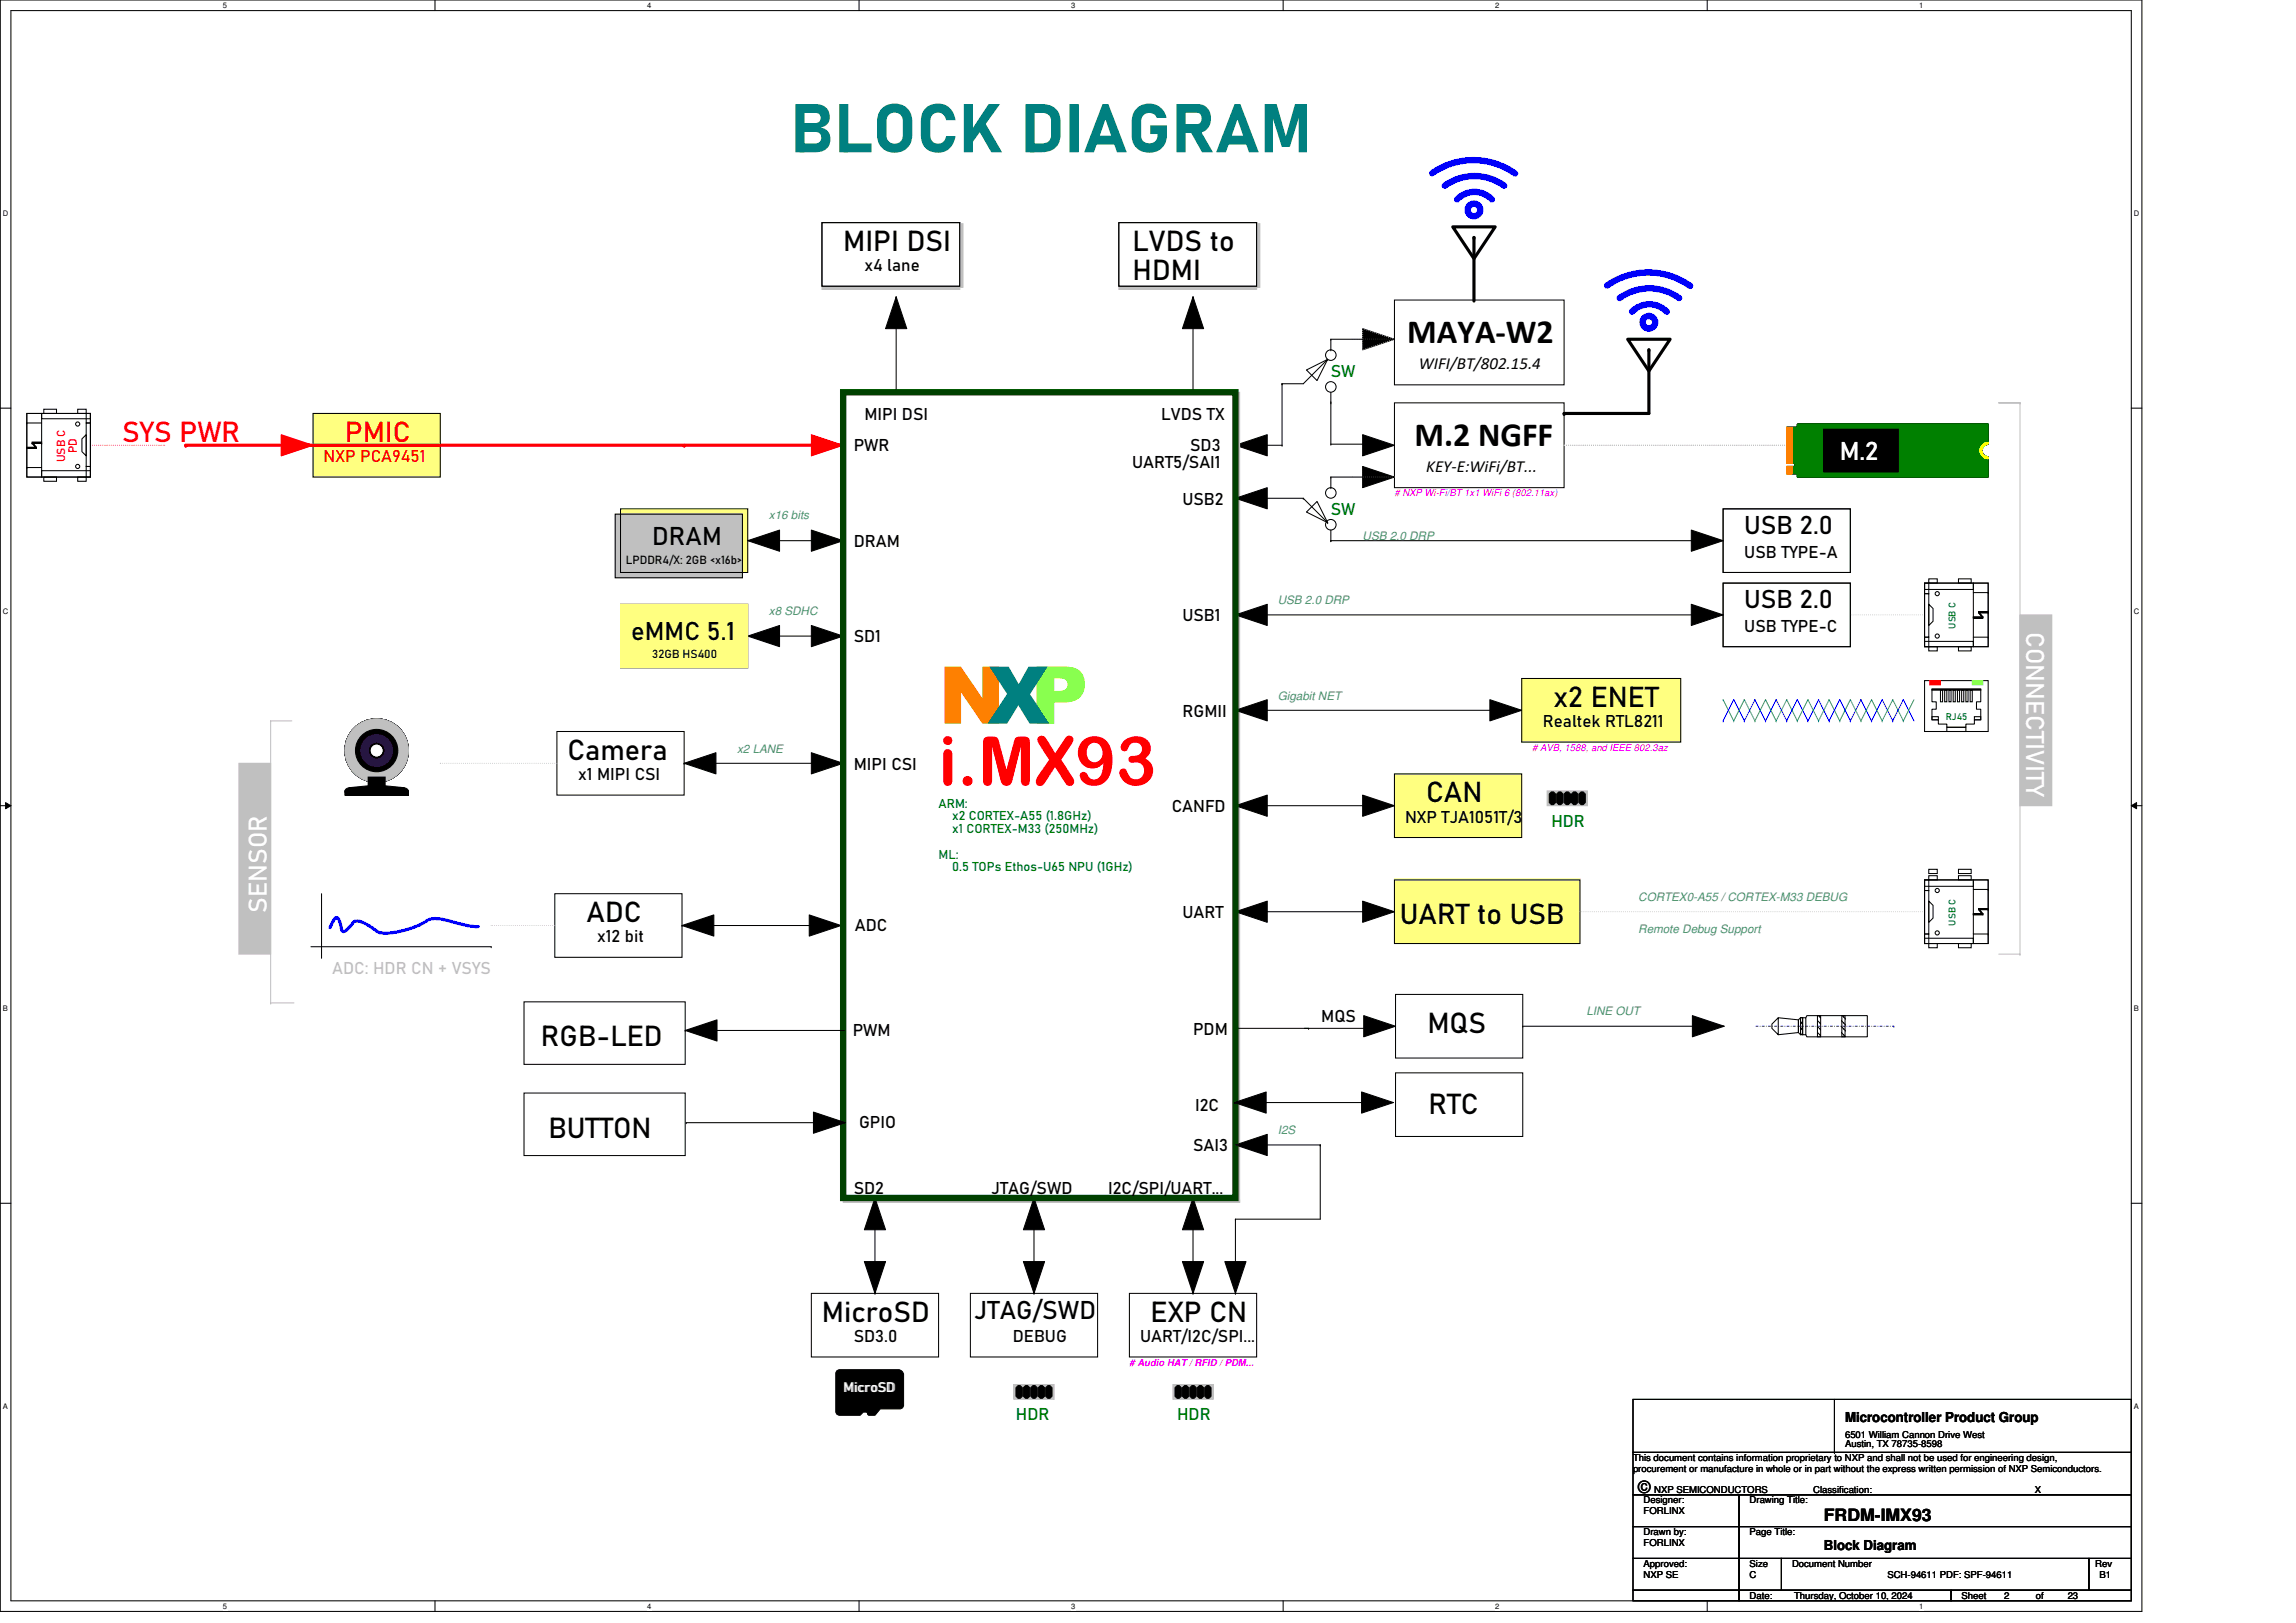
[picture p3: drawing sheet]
<svg xmlns="http://www.w3.org/2000/svg" width="297mm" height="210mm" viewBox="0 0 297 210" stroke-linecap="round" stroke-linejoin="round" font-family="sans-serif">
<defs><g id="words">
<text font-size="10.3" fill="#ff8000" x="121.4" y="93.6">NXP</text>
<text font-size="8.8" fill="#f00" x="121.4" y="101.6">i.MX93</text>
<g font-size="4.4">
<text x="182" y="44.4">MAYA-W2</text>
<text x="183" y="57.7">M.2 NGFF</text>
</g>
<g font-size="3.7">
<text x="109.1" y="32.5">MIPI DSI</text>
<text x="146.5" y="32.5">LVDS to</text>
<text x="146.5" y="36.2">HDMI</text>
<text x="201" y="91.5">x2 ENET</text>
<text x="73.4" y="98.3">Camera</text>
<text x="184.5" y="103.8">CAN</text>
<text x="75.9" y="119.3">ADC</text>
<text x="181.1" y="119.6">UART to USB</text>
<text x="70" y="135.4">RGB-LED</text>
<text x="184.7" y="133.7">MQS</text>
<text x="70.9" y="147.3">BUTTON</text>
<text x="184.8" y="144.1">RTC</text>
<text x="106.3" y="171">MicroSD</text>
<text x="148.9" y="171">EXP CN</text>
</g>
<g font-size="3.7" fill="#f00">
<text x="15.8" y="57.2">SYS PWR</text>
<text x="44.6" y="57.2">PMIC</text>
</g>
<g font-size="3.3" fill="#fff">
<text x="238" y="59.5">M.2</text>
<text x="262.1" y="81.7" transform="rotate(90 262.1 81.7)">CONNECTIVITY</text>
<text x="34.5" y="118.1" transform="rotate(-90 34.5 118.1)">SENSOR</text>
</g>
<g font-size="3.3">
<text x="84.4" y="70.5">DRAM</text>
<text x="225.7" y="69.1">USB 2.0</text>
<text x="81.6" y="82.8">eMMC 5.1</text>
<text x="225.7" y="78.7">USB 2.0</text>
<text x="126.1" y="170.6">JTAG/SWD</text>
</g>
<g font-size="2.2">
<text x="111.8" y="35.1">x4 lane</text>
<text x="183.6" y="47.8">WIFI/BT/802.15.4</text>
<text x="110.5" y="58.4">PWR</text>
<text x="111.8" y="54.3">MIPI DSI</text>
<text x="150.2" y="54.3">LVDS TX</text>
<text x="154" y="58.4">SD3</text>
<text x="146.5" y="60.6">UART5/SAI1</text>
<text x="153" y="65.3">USB2</text>
<text x="184.5" y="61.1">KEY-E:WiFi/BT...</text>
<text x="110.5" y="70.8">DRAM</text>
<text x="225.7" y="72.1">USB TYPE-A</text>
<text x="110.5" y="83.1">SD1</text>
<text x="153" y="80.4">USB1</text>
<text x="225.7" y="81.7">USB TYPE-C</text>
<text x="153" y="92.7">RGMII</text>
<text x="199.6" y="94.1">Realtek RTL8211</text>
<text x="74.8" y="100.9">x1 MIPI CSI</text>
<text x="110.5" y="99.6">MIPI CSI</text>
<text x="151.6" y="105">CANFD</text>
<text x="181.8" y="106.4">NXP TJA1051T/3</text>
<text x="153" y="118.8">UART</text>
<text x="77.3" y="121.9">x12 bit</text>
<text x="110.6" y="120.4">ADC</text>
<text x="110.3" y="134">PWM</text>
<text x="154.3" y="133.9">PDM</text>
<text x="170.9" y="132.2">MQS</text>
<text x="154.6" y="143.7">I2C</text>
<text x="111.1" y="145.9">GPIO</text>
<text x="154.3" y="148.9">SAI3</text>
<text x="110.5" y="154.4">SD2</text>
<text x="128.3" y="154.4">JTAG/SWD</text>
<text x="143.4" y="154.4">I2C/SPI/UART...</text>
<text x="110.5" y="173.6">SD3.0</text>
<text x="131" y="173.6">DEBUG</text>
<text x="147.5" y="173.6">UART/I2C/SPI...</text>
<text x="212" y="193.2">©</text>
<text x="236" y="196.7">FRDM-IMX93</text>
</g>
<g font-size="2.2" fill="#008000">
<text x="172.2" y="48.8">SW</text>
<text x="172.2" y="66.6">SW</text>
<text x="200.7" y="107">HDR</text>
<text x="131.4" y="183.8">HDR</text>
<text x="152.3" y="183.8">HDR</text>
</g>
<text font-size="2.2" fill="#f00" x="41.9" y="59.8">NXP PCA9451</text>
<text font-size="2.2" fill="#c0c0c0" x="43" y="126">ADC: HDR CN + VSYS</text>
<text font-size="1.8" fill="#fff" x="109.1" y="180.1">MicroSD</text>
<g font-size="1.8">
<text x="238.7" y="184">Microcontroller Product Group</text>
<text x="236" y="200.5">Block Diagram</text>
</g>
<g font-size="1.6" fill="#008000">
<text x="121.4" y="104.5">ARM:</text>
<text x="123.2" y="106.1">x2 CORTEX-A55 (1.8GHz)</text>
<text x="123.2" y="107.8">x1 CORTEX-M33 (250MHz)</text>
<text x="121.4" y="111.1">ML:</text>
<text x="123.2" y="112.7">0.5 TOPs Ethos-U65 NPU (1GHz)</text>
</g>
<g font-size="1.5" fill="#f00">
<text x="8.4" y="59.8" transform="rotate(-90 8.4 59.8)">USB C</text>
<text x="9.9" y="58.6" transform="rotate(-90 9.9 58.6)">PD</text>
</g>
<g font-size="1.5" fill="#408080">
<text x="99.5" y="67.2">x16 bits</text>
<text x="176.3" y="69.9">USB 2.0 DRP</text>
<text x="99.5" y="79.5">x8 SDHC</text>
<text x="165.3" y="78.2">USB 2.0 DRP</text>
<text x="165.3" y="90.5">Gigabit NET</text>
<text x="95.4" y="97.4">x2 LANE</text>
<text x="212" y="116.6">CORTEX0-A55 / CORTEX-M33 DEBUG</text>
<text x="212" y="120.7">Remote Debug Support</text>
<text x="205.2" y="131.4">LINE OUT</text>
<text x="165.3" y="146.7">I2S</text>
</g>
<g font-size="1.5">
<text x="81" y="73">LPDDR4/X: 2GB &lt;x16b&gt;</text>
<text x="84.4" y="85.2">32GB HS400</text>
</g>
<g font-size="1.2" fill="#f0f">
<text x="180.4" y="64.2"># NXP Wi-Fi/BT 1x1 WiFi 6 (802.11ax)</text>
<text x="198.2" y="97.1"># AVB, 1588, and IEEE 802.3az</text>
<text x="146.1" y="176.7"># Audio HAT / RFID / PDM...</text>
</g>
<g font-size="1.2" fill="#008000">
<text x="253" y="81.3" transform="rotate(-90 253 81.3)">USB C</text>
<text x="251.7" y="93.1">RJ45</text>
<text x="253" y="119.7" transform="rotate(-90 253 119.7)">USB C</text>
</g>
<g font-size="1.2">
<text x="238.7" y="186">6501 William Cannon Drive West</text>
<text x="211.3" y="189">This document contains information proprietary to NXP and shall not be used for engineering design,</text>
<text x="211.3" y="190.4">procurement or manufacture in whole or in part without the express written permission of NXP Semiconductors.</text>
<text x="238.7" y="187.3">Austin, TX 78735-8598</text>
<text x="212.6" y="194.5">Designer:</text>
<text x="212.6" y="195.9">FORLINX</text>
<text x="214" y="193.1">NXP SEMICONDUCTORS</text>
<text x="226.4" y="194.5">Drawing Title:</text>
<text x="234.6" y="193.1">Classification:</text>
<text x="251.7" y="193.1">___</text>
<text x="262.6" y="193.1">_X_</text>
<text x="270.2" y="193.1">___</text>
<text x="212.6" y="198.6">Drawn by:</text>
<text x="212.6" y="202.7">Approved:</text>
<text x="212.6" y="200">FORLINX</text>
<text x="226.4" y="202.7">Size</text>
<text x="226.4" y="198.6">Page Title:</text>
<text x="231.8" y="202.7">Document Number</text>
<text x="271.1" y="202.7">Rev</text>
<text x="212.6" y="204.1">NXP SE</text>
<text x="226.4" y="206.8">Date:</text>
<text x="226.4" y="204.1">C</text>
<text x="232.1" y="206.8">Thursday, October 10, 2024</text>
<text x="244.2" y="204.1">SCH-94611 PDF: SPF-94611</text>
<text x="253.8" y="206.8">Sheet</text>
<text x="259.3" y="206.8">2</text>
<text x="263.4" y="206.8">of</text>
<text x="267.5" y="206.8">23</text>
<text x="271.6" y="204.1">B1</text>
</g>
<g font-size="1">
<text x="28.8" y="1">5</text>
<text x="83.7" y="1">4</text>
<text x="138.6" y="1">3</text>
<text x="193.4" y="1">2</text>
<text x="248.3" y="1">1</text>
<text x=".4" y="28">D</text>
<text x="276.1" y="28">D</text>
<text x=".4" y="79.4">C</text>
<text x="276.1" y="79.4">C</text>
<text x=".4" y="130.8">B</text>
<text x="276.1" y="130.8">B</text>
<text x=".4" y="182.3">A</text>
<text x="276.1" y="182.3">A</text>
<text x="28.8" y="208.1">5</text>
<text x="83.7" y="208.1">4</text>
<text x="138.6" y="208.1">3</text>
<text x="193.4" y="208.1">2</text>
<text x="248.3" y="208.1">1</text>
</g>
</g></defs>
<path d="M0 0h277.1v208.5h-277.1zM1.4 1.4h274.3v205.7h-274.3z" fill="none" stroke="#000" stroke-width=".13"/>
<g fill="#fff">
<path d="M28.8 .1h.6v1.1h-.6z"/>
<path d="M28.8 207.3h.6v1.1h-.6z"/>
</g>
<path d="M56.3 0v1.4M56.3 207.1v1.4" fill="none" stroke="#000" stroke-width=".13"/>
<g fill="#fff">
<path d="M83.7 .1h.6v1.1h-.6z"/>
<path d="M83.7 207.3h.6v1.1h-.6z"/>
</g>
<path d="M111.1 0v1.4M111.1 207.1v1.4" fill="none" stroke="#000" stroke-width=".13"/>
<g fill="#fff">
<path d="M138.6 .1h.5v1.1h-.5z"/>
<path d="M138.6 207.3h.5v1.1h-.5z"/>
</g>
<path d="M166 0v1.4M166 207.1v1.4" fill="none" stroke="#000" stroke-width=".13"/>
<g fill="#fff">
<path d="M193.4 .1h.6v1.1h-.6z"/>
<path d="M193.4 207.3h.6v1.1h-.6z"/>
</g>
<path d="M220.9 0v1.4M220.9 207.1v1.4" fill="none" stroke="#000" stroke-width=".13"/>
<g fill="#fff">
<path d="M248.3 .1h.5v1.1h-.5z"/>
<path d="M248.3 207.3h.5v1.1h-.5z"/>
<path d="M.4 27.1h.7v1.1h-.7z"/>
<path d="M276.1 27.1h.7v1.1h-.7z"/>
<path d="M.4 78.5h.7v1.1h-.7z"/>
<path d="M276.1 78.5h.7v1.1h-.7z"/>
</g>
<path d="M0 52.8h1.4M275.7 52.8h1.4" fill="none" stroke="#000" stroke-width=".13"/>
<g fill="#fff">
<path d="M.4 130h.6v1.1h-.6z"/>
<path d="M276.1 130h.6v1.1h-.6z"/>
</g>
<path d="M0 104.2h1.4M.7 103.8l.7 .4-.7 .4zM275.7 104.2l.7-.4v.8zM275.7 104.2h1.4" fill="none" stroke="#000" stroke-width=".13"/>
<path d="M.7 103.8l.7 .4-.7 .4zM275.7 104.2l.7-.4v.8z" fill="#000"/>
<g fill="#fff">
<path d="M.4 181.4h.6v1.1h-.6z"/>
<path d="M276.1 181.4h.6v1.1h-.6z"/>
</g>
<path d="M71.8 115.6h16.4v8.3h-16.4zM0 155.7h1.4M275.7 155.7h1.4" fill="none" stroke="#000" stroke-width=".13"/>
<path d="M40.5 53.5h16.5v8.2h-16.5z" fill-rule="evenodd" fill="#ffff80"/>
<path d="M40.5 53.5h16.5v8.2h-16.5z" fill="none" stroke="#ffff80" stroke-width=".13"/>
<path d="M180.4 52.1h21.9v11h-21.9zM72 94.6h16.5v8.3h-16.5z" fill="none" stroke="#000" stroke-width=".13"/>
<path d="M180.4 113.7h24v8.2h-24z" fill-rule="evenodd" fill="#ffff80"/>
<path d="M180.4 113.7h24v8.2h-24z" fill="none" stroke="#ffff80" stroke-width=".13"/>
<path d="M106.3 28.8h17.9v8.2h-17.9zM40.5 53.5h16.5v8.2h-16.5zM146.1 167.3h16.5v8.3h-16.5z" fill="none" stroke="#000" stroke-width=".13"/>
<path d="M196.9 87.8h20.5v8.2h-20.5z" fill-rule="evenodd" fill="#ffff80"/>
<path d="M196.9 87.8h20.5v8.2h-20.5z" fill="none" stroke="#ffff80" stroke-width=".13"/>
<path d="M222.9 75.4h16.5v8.3h-16.5zM196.9 87.8h20.5v8.2h-20.5zM125.5 167.3h16.5v8.3h-16.5z" fill="none" stroke="#000" stroke-width=".13"/>
<path d="M80.3 65.8h16.4v8.3h-16.4z" fill-rule="evenodd" fill="#ffff80"/>
<path d="M80.3 65.8h16.4v8.3h-16.4z" fill="none" stroke="#ffff80" stroke-width=".13"/>
<path d="M180.5 128.7h16.5v8.2h-16.5zM105 167.3h16.4v8.3h-16.4z" fill="none" stroke="#000" stroke-width=".13"/>
<path d="M180.4 100.1h16.5v8.3h-16.5z" fill-rule="evenodd" fill="#ffff80"/>
<path d="M180.4 100.1h16.5v8.3h-16.5z" fill="none" stroke="#ffff80" stroke-width=".13"/>
<path d="M79.6 66.5h16.5v8.3h-16.5z" fill-rule="evenodd" fill="#c0c0c0"/>
<path d="M258.6 52.1h2.7M261.3 52.1h.1M79.6 66.5h16.5v8.3h-16.5z" fill="none" stroke="#c0c0c0" stroke-width=".13"/>
<g fill="none" stroke="#000" stroke-width=".13">
<path d="M115.9 38.4l1.4 4.1h-2.7zM115.9 38.4h.1M115.9 38.4v12.3M144.7 28.8h17.9v8.2h-17.9zM154.3 38.4l1.4 4.1h-2.7zM154.3 38.4h.1M154.3 38.4v12.3M3.5 57.9h.1M4.2 57.3h.1l.4 .6h-.1zM4.2 57.3h.1M4.2 57.3l.5 .6h-1.2M10.6 56.8l.6-.6v2.8l-.6-.6z"/>
<path d="M3.5 60.5h.1M3.5 60.5h1.9M222.9 65.8h16.5v8.3h-16.5zM180.4 100.1h16.5v8.3h-16.5zM180.4 113.8h24v8.3h-24zM232.9 131.7h.3v2.2h-.3zM233.2 131.7h.4v2.2h-.4zM235.1 131.4h.4v2.7h-.4zM238.3 131.4h.4v2.7h-.4z"/>
<circle cx="10" cy="60.3" r=".27"/>
</g>
<g fill="none" stroke="#00f" stroke-width=".82">
<path d="M207.9 36.9a9.2 9.2 0 0 1 10.8 .1M209.5 38.6a6.5 6.5 0 0 1 7.7 0M211.1 40.3a3.1 3.1 0 0 1 4.5 0"/>
<circle cx="213.3" cy="41.7" r=".82"/>
</g>
<path d="M233.1 131.7v2.2" fill="none" stroke="#000" stroke-width=".27"/>
<path d="M210.6 43.9h5.5l-2.8 4.1zM213.3 45.3v8.2h-11M235.3 131.4v2.7M238.5 131.4v2.7" fill="none" stroke="#000" stroke-width=".41"/>
<g fill="#000">
<path d="M115.9 38.4l1.4 4.1h-2.7z" fill-rule="evenodd"/>
<path d="M154.3 38.4l1.4 4.1h-2.7z" fill-rule="evenodd"/>
<path d="M4.2 57.3h.1l.4 .6h-.1z" fill-rule="evenodd"/>
</g>
<g fill="#000">
<circle cx="202.3" cy="53.5" r=".2"/>
<circle cx="213.3" cy="45.3" r=".2"/>
</g>
<path d="M36.4 56.2l4.1 1.4-4.1 1.4z" fill-rule="evenodd" fill="#f00"/>
<path d="M36.4 56.2l4.1 1.4-4.1 1.4z" fill="none" stroke="#f00" stroke-width=".13"/>
<path d="M105 56.2l4.1 1.4-4.1 1.4z" fill-rule="evenodd" fill="#f00"/>
<path d="M105 56.2l4.1 1.4-4.1 1.4z" fill="none" stroke="#f00" stroke-width=".13"/>
<path d="M176.3 56.2l4.1 1.4-4.1 1.4z" fill-rule="evenodd" fill="#000"/>
<path d="M4.2 57.3h1.2M5.4 57.3h.1M176.3 56.2l4.1 1.4-4.1 1.4zM231.2 55.3h1.2l.1-.2v-.2h24.7v2.6a.83 .83 0 0 0-.8 .8 .83 .83 0 0 0 .8 .8v2.6h-24.7v-.3l-.1-.1h-1.2v-.9h.9l.2-.2-.2-.3h-.9z" fill="none" stroke="#000" stroke-width=".13"/>
<path d="M11.7 57.6h9.6M21.3 57.6h.1" fill="none" stroke="#f00" stroke-width=".13" stroke-dasharray="0 .3"/>
<path d="M256.4 57.6l.3-.3 .5-.1v.3a.83 .83 0 0 0-.8 .8 .83 .83 0 0 0 .8 .8v.3a1.1 1.1 0 0 1-1-.6 1.1 1.1 0 0 1 .2-1.2z" fill-rule="evenodd" fill="#ff0"/>
<path d="M256.4 57.6l.3-.3 .5-.1v.3a.83 .83 0 0 0-.8 .8 .83 .83 0 0 0 .8 .8v.3a1.1 1.1 0 0 1-1-.6 1.1 1.1 0 0 1 .2-1.2z" fill="none" stroke="#ff0" stroke-width=".13"/>
<path d="M231.2 55.3h1.2l.1-.2v-.2h24.7v2.6a.83 .83 0 0 0-.8 .8 .83 .83 0 0 0 .8 .8v2.6h-24.7v-.3l-.1-.1h-1.2v-.9h.9l.2-.2-.2-.3h-.9z" fill-rule="evenodd" fill="#008000"/>
<path d="M231.2 55.3h1.2l.1-.2v-.2h24.7v2.6a.83 .83 0 0 0-.8 .8 .83 .83 0 0 0 .8 .8v2.6h-24.7v-.3l-.1-.1h-1.2v-.9h.9l.2-.2-.2-.3h-.9z" fill="none" stroke="#008000" stroke-width=".13"/>
<path d="M231.2 55.3h1.2l.1-.2v-.2h24.7v2.6a.83 .83 0 0 0-.8 .8 .83 .83 0 0 0 .8 .8v2.6h-24.7v-.3l-.1-.1h-1.2v-.9h.9l.2-.2-.2-.3h-.9z" fill="none" stroke="#000" stroke-width=".13"/>
<path d="M231.2 55.3h1.2l.1-.2v-.2h24.7v2.6a.83 .83 0 0 0-.8 .8 .83 .83 0 0 0 .8 .8v2.6h-24.7v-.3l-.1-.1h-1.2v-.9h.9l.2-.2-.2-.3h-.9z" fill-rule="evenodd" fill="#008000"/>
<path d="M231.2 55.3h1.2l.1-.2v-.2h24.7v2.6a.83 .83 0 0 0-.8 .8 .83 .83 0 0 0 .8 .8v2.6h-24.7v-.3l-.1-.1h-1.2v-.9h.9l.2-.2-.2-.3h-.9z" fill="none" stroke="#008000" stroke-width=".13"/>
<path d="M256.4 57.6l.3-.3 .5-.1v.3a.83 .83 0 0 0-.8 .8 .83 .83 0 0 0 .8 .8v.3a1.1 1.1 0 0 1-1-.6 1.1 1.1 0 0 1 .2-1.2z" fill-rule="evenodd" fill="#ff0"/>
<path d="M256.4 57.6l.3-.3 .5-.1v.3a.83 .83 0 0 0-.8 .8 .83 .83 0 0 0 .8 .8v.3a1.1 1.1 0 0 1-1-.6 1.1 1.1 0 0 1 .2-1.2z" fill="none" stroke="#ff0" stroke-width=".13"/>
<g fill="#000">
<path d="M3.5 57.9h1.2v.1h-1.2z" fill-rule="evenodd"/>
<path d="M4.2 57.2h1.2v.1h-1.2z" fill-rule="evenodd"/>
<path d="M255.3 79.8h1.2v.2h-1.2z" fill-rule="evenodd"/>
<path d="M256 79.1h1.2v.2h-1.2z" fill-rule="evenodd"/>
<path d="M255.3 118.2h1.2v.2h-1.2z" fill-rule="evenodd"/>
<path d="M256 117.5h1.2v.2h-1.2z" fill-rule="evenodd"/>
</g>
<g fill="none" stroke="#000" stroke-width=".13">
<path d="M3.5 57.9h1.2v.1h-1.2zM4.2 57.2h1.2v.1h-1.2zM255.3 79.8h1.2v.2h-1.2zM256 79.1h1.2v.2h-1.2zM255.3 118.2h1.2v.2h-1.2zM256 117.5h1.2v.2h-1.2z"/>
<circle cx="10" cy="54.9" r=".27"/>
</g>
<path d="M24 57.6h64.5" fill="none" stroke="#f00" stroke-width=".41"/>
<circle cx="24" cy="57.6" r=".2" fill="#f00"/>
<path d="M88.5 57.6h20.6" fill="none" stroke="#f00" stroke-width=".41"/>
<circle cx="88.5" cy="57.6" r=".2" fill="#f00"/>
<path d="M202.3 57.6h.1M231.2 57.6h-28.9M174.9 61.7h.1M176.3 60.4l4.1 1.3-4.1 1.4zM180.4 61.7h-5.5M239.4 79.6h.1M249 79.6h-9.6" fill="none" stroke="#c0c0c0" stroke-width=".13" stroke-dasharray="0 .3"/>
<g fill="none" stroke="#000" stroke-width=".13">
<path d="M3.5 54.7h.1M3.5 54.7h1.9M159.8 57.6l4.1-1.4v2.8zM96.7 70l4.2-1.4v2.7zM96.7 70h12.4M105 68.6l4.1 1.4-4.1 1.3zM109.1 70h.1M159.8 64.5l4.1-1.4v2.7zM159.8 79.6l4.1-1.4v2.7zM159.8 79.6h.1M159.8 79.6h63.1M162.6 64.5h6"/>
<path d="M168.6 64.5h.1M168.6 64.5l3.2 3.1M170.4 64.9l1.4 2.7-2.8-1.4zM171.8 67.6h.1M172.2 63.1h.1M172.2 61.7h.1M172.2 70h.1M172.2 61.7v1.4M172.2 68.6v1.4M172.2 70h50.7M172.2 61.7h8.2M176.3 60.4l4.1 1.3-4.1 1.4z"/>
<path d="M218.8 68.6l4.1 1.4-4.1 1.3zM218.8 78.2l4.1 1.4-4.1 1.3zM249.5 78.2l.6 .5v1.7l-.6 .5zM255.3 79.8h.1M255.3 76.7h1.9M255.3 79.8h1.2M256 79.3h.1l.4 .5h-.1zM256.5 79.8h.1M257.2 76.7h.1M257.2 79.3h.1M257.2 79.3h-1.2l.5 .5M96.7 82.3l4.2-1.4v2.8z"/>
<path d="M96.7 82.3h12.4M105 80.9l4.1 1.4-4.1 1.4zM109.1 82.3h.1M192.7 90.5l4.2 1.4-4.2 1.4zM249.9 89.2h6.4v1.6h-.6v1h.6v1.3h-.9v.6h-1.1v.4h-2.4v-.4h-1.1v-.6h-.9v-1.3h.6v-1h-.6zM255.3 82.4h1.9M257.2 82.4h.1"/>
<circle cx="172.2" cy="63.8" r=".68"/>
<circle cx="172.2" cy="67.9" r=".68"/>
<circle cx="250.6" cy="76.8" r=".27"/>
<circle cx="48.7" cy="97.1" r="4.1"/>
<circle cx="250.6" cy="82.3" r=".27"/>
</g>
<g fill="#000">
<path d="M159.8 57.6l4.1-1.4v2.8z" fill-rule="evenodd"/>
<path d="M96.7 70l4.2-1.4v2.7z" fill-rule="evenodd"/>
<path d="M105 68.6l4.1 1.4-4.1 1.3z" fill-rule="evenodd"/>
<path d="M159.8 64.5l4.1-1.4v2.7z" fill-rule="evenodd"/>
<path d="M159.8 79.6l4.1-1.4v2.7z" fill-rule="evenodd"/>
<path d="M176.3 60.4l4.1 1.3-4.1 1.4z" fill-rule="evenodd"/>
<path d="M218.8 68.6l4.1 1.4-4.1 1.3z" fill-rule="evenodd"/>
<path d="M218.8 78.2l4.1 1.4-4.1 1.3z" fill-rule="evenodd"/>
<path d="M256 79.3h.1l.4 .5h-.1z" fill-rule="evenodd"/>
<path d="M96.7 82.3l4.2-1.4v2.8z" fill-rule="evenodd"/>
<path d="M105 80.9l4.1 1.4-4.1 1.4z" fill-rule="evenodd"/>
<path d="M192.7 90.5l4.2 1.4-4.2 1.4z" fill-rule="evenodd"/>
</g>
<path d="M106.3 37.3h17.9M124.4 28.9v8.3M144.7 37.3h17.9M162.8 28.9v8.3M160.2 50.7v104.8M109.1 155.4h51.3" fill="none" stroke="#c0c0c0" stroke-width=".27"/>
<g fill="none" stroke="#c0c0c0" stroke-width=".13">
<path d="M106.3 37.2h17.9v.2h-17.9zM124.3 28.9h.3v8.3h-.3zM144.7 37.2h17.9v.2h-17.9zM162.7 28.9h.3v8.3h-.3zM160.1 50.7h.3v104.8h-.3zM261.3 52.1v71.3M261.3 123.4h.1M109.1 155.3h51.3v.2h-51.3z"/>
<circle cx="48.7" cy="97.1" r="4.1"/>
</g>
<g fill="none" stroke="#00ff80" stroke-width=".13">
<path d="M222.9 90.5h.1M222.9 90.5l1.4 2.8M224.3 93.3h.1M225.7 90.5h.1M225.7 90.5l-1.4 2.8M225.7 90.5l1.3 2.8M227 93.3h.1M228.4 90.5h.1M228.4 90.5l-1.4 2.8M228.4 90.5l1.4 2.8M229.8 93.3h.1M231.2 90.5h.1"/>
<path d="M231.2 90.5l-1.4 2.8M231.2 90.5l1.3 2.8M232.5 93.3h.1M233.9 90.5h.1M233.9 90.5l-1.4 2.8M233.9 90.5l1.4 2.8M235.3 93.3h.1M236.6 90.5h.1M236.6 90.5l-1.3 2.8M236.6 90.5l1.4 2.8M238 93.3h.1M239.4 90.5h.1"/>
<path d="M239.4 90.5l-1.4 2.8M239.4 90.5l1.4 2.8M240.8 93.3h.1M242.1 90.5h.1M242.1 90.5l-1.3 2.8M242.1 90.5l1.4 2.8M243.5 93.3h.1M244.9 90.5h.1M244.9 90.5l-1.4 2.8M244.9 90.5l1.3 2.8M246.2 93.3h.1M247.6 90.5l-1.4 2.8"/>
</g>
<g fill="none" stroke="#00f" stroke-width=".13">
<path d="M222.9 93.3h.1M224.3 90.5h.1M224.3 90.5l-1.4 2.8M224.3 90.5l1.4 2.8M225.7 93.3h.1M227 90.5h.1M227 90.5l-1.3 2.8M227 90.5l1.4 2.8M228.4 93.3h.1M229.8 90.5h.1M229.8 90.5l-1.4 2.8M229.8 90.5l1.4 2.8"/>
<path d="M231.2 93.3h.1M232.5 90.5h.1M232.5 90.5l-1.3 2.8M232.5 90.5l1.4 2.8M233.9 93.3h.1M235.3 90.5h.1M235.3 90.5l-1.4 2.8M235.3 90.5l1.3 2.8M236.6 93.3h.1M238 90.5h.1M238 90.5l-1.4 2.8M238 90.5l1.4 2.8"/>
<path d="M239.4 93.3h.1M240.8 90.5h.1M240.8 90.5l-1.4 2.8M240.8 90.5l1.3 2.8M242.1 93.3h.1M243.5 90.5h.1M243.5 90.5l-1.4 2.8M243.5 90.5l1.4 2.8M244.9 93.3h.1M246.2 90.5h.1M246.2 90.5l-1.3 2.8M246.2 90.5l1.4 2.8"/>
</g>
<circle cx="48.7" cy="97.1" r="4.1" fill="#c0c0c0"/>
<g fill="none" stroke="#c0c0c0" stroke-width=".13">
<path d="M35 93.3h.1M35 93.3v36.5M35 93.3h2.8M35 129.8h.1"/>
<circle cx="48.7" cy="97.1" r="4.1"/>
</g>
<g fill="none" stroke="#000" stroke-width=".13">
<path d="M159.8 91.9h.1M159.8 91.9h37.1"/>
<circle cx="48.7" cy="97.1" r="2.74"/>
</g>
<circle cx="48.7" cy="97.1" r="2.74" fill="#000"/>
<circle cx="48.7" cy="97.1" r="2.06" fill="#400040"/>
<circle cx="48.7" cy="97.1" r="2.06" fill="none" stroke="#400040" stroke-width=".13"/>
<g fill="#000">
<path d="M159.8 91.9l4.1-1.4v2.8z" fill-rule="evenodd"/>
<circle cx="48.7" cy="97.1" r=".96"/>
</g>
<g fill="none" stroke="#000" stroke-width=".13">
<path d="M159.8 91.9l4.1-1.4v2.8z"/>
<circle cx="48.7" cy="97.1" r=".96"/>
</g>
<circle cx="48.7" cy="97.1" r=".68" fill="#fff"/>
<circle cx="48.7" cy="97.1" r=".68" fill="none" stroke="#fff" stroke-width=".13"/>
<circle cx="48.7" cy="97.1" r=".68" fill="#c0c0c0"/>
<circle cx="48.7" cy="97.1" r=".68" fill="none" stroke="#c0c0c0" stroke-width=".13"/>
<circle cx="48.7" cy="97.1" r=".68" fill="#fff"/>
<circle cx="48.7" cy="97.1" r=".68" fill="none" stroke="#fff" stroke-width=".13"/>
<g fill="#000">
<path d="M88.5 98.8l4.1-1.4v2.7z" fill-rule="evenodd"/>
<path d="M105 97.4l4.1 1.4-4.1 1.3z" fill-rule="evenodd"/>
<path d="M45.2 101.9l2.7-.3v.6h-2.7z" fill-rule="evenodd"/>
<path d="M44.8 102a.75 .75 0 0 1 1.2 .4 .73 .73 0 0 1-.7 .5 .73 .73 0 0 1-.7-.5z" fill-rule="evenodd"/>
<path d="M49.6 101.6l2.7 .3v.3h-2.7z" fill-rule="evenodd"/>
<path d="M51.7 102a.75 .75 0 0 1 1.1 .4 .73 .73 0 0 1-.6 .5 .73 .73 0 0 1-.7-.5z" fill-rule="evenodd"/>
<path d="M159.8 104.2l4.1-1.3v2.7z" fill-rule="evenodd"/>
<path d="M176.3 102.9l4.1 1.3-4.1 1.4z" fill-rule="evenodd"/>
</g>
<path d="M88.5 98.8l4.1-1.4v2.7zM88.5 98.8h.1M88.5 98.8h20.6M105 97.4l4.1 1.4-4.1 1.3zM44.8 102a.75 .75 0 0 1 1.2 .4 .73 .73 0 0 1-.7 .5 .73 .73 0 0 1-.7-.5zM45.2 101.9l2.7-.3v.6h-2.7zM49.6 101.6l2.7 .3v.3h-2.7zM51.7 102a.75 .75 0 0 1 1.1 .4 .73 .73 0 0 1-.6 .5 .73 .73 0 0 1-.7-.5zM159.8 104.2l4.1-1.3v2.7zM159.8 104.2h.1M159.8 104.2h20.6M176.3 102.9l4.1 1.3-4.1 1.4z" fill="none" stroke="#000" stroke-width=".13"/>
<path d="M57 98.8h.1M72 98.8h-15" fill="none" stroke="#c0c0c0" stroke-width=".13" stroke-dasharray="0 .3"/>
<path d="M30.9 98.8h4.1v24.6h-4.1z" fill-rule="evenodd" fill="#c0c0c0"/>
<path d="M30.9 98.8h4.1v24.6h-4.1z" fill="none" stroke="#c0c0c0" stroke-width=".13"/>
<path d="M261.3 79.6h4.1v24.6h-4.1z" fill-rule="evenodd" fill="#c0c0c0"/>
<path d="M261.3 79.6h4.1v24.6h-4.1zM258.6 123.4h2.7M261.3 123.4h.1" fill="none" stroke="#c0c0c0" stroke-width=".13"/>
<g fill="none" stroke="#000" stroke-width=".13">
<path d="M41.6 115.6v8.3M104.7 118.4l4.1 1.3-4.1 1.4zM159.8 118l4.1-1.4v2.7zM159.8 118h.1M159.8 118h20.6M176.3 116.6l4.1 1.4-4.1 1.3zM249.5 116.6l.6 .5v1.7l-.6 .5zM255.3 118.2h.1M255.3 115.1h1.9M255.3 118.2h1.2M256 117.7h.1l.4 .5h-.1zM256.5 118.2h.1"/>
<path d="M257.2 115.1h.1M257.2 117.7h.1M257.2 117.7h-1.2l.5 .5M41.6 123.9h.1M159.8 133h17.2M169.3 133h.1M176.4 131.4l4.1 1.4-4.1 1.3zM177 133h.1M197 132.8h.1M197 132.8h26.1M218.9 131.4l4.2 1.4-4.2 1.3zM230.1 131.7v2.2l-.9-.9v-.5z"/>
<path d="M230.1 131.7l2.6 .2v1.7l-2.6 .3M232.7 131.9l.2-.2v2.2l-.2-.3zM233.6 131.7l.2-.3h7.8v2.7h-7.8l-.2-.2M255.3 120.8h1.9M257.2 120.8h.1"/>
<circle cx="250.6" cy="115.2" r=".27"/>
<circle cx="250.6" cy="120.7" r=".27"/>
</g>
<g fill="#000">
<path d="M104.7 118.4l4.1 1.3-4.1 1.4z" fill-rule="evenodd"/>
<path d="M159.8 118l4.1-1.4v2.7z" fill-rule="evenodd"/>
<path d="M176.3 116.6l4.1 1.4-4.1 1.3z" fill-rule="evenodd"/>
<path d="M256 117.7h.1l.4 .5h-.1z" fill-rule="evenodd"/>
<path d="M176.4 131.4l4.1 1.4-4.1 1.3z" fill-rule="evenodd"/>
<path d="M218.9 131.4l4.2 1.4-4.2 1.3z" fill-rule="evenodd"/>
</g>
<path d="M204.4 118h.1M249 118h-44.6" fill="none" stroke="#c0c0c0" stroke-width=".13" stroke-dasharray="0 .3"/>
<path d="M227.2 132.8h17.8M245 132.8h.1" fill="none" stroke="#0000a0" stroke-width=".13" stroke-dasharray=".3 .3 0 .3"/>
<path d="M153.2 180.4h.3v.2h-.3z" fill-rule="evenodd" fill="#ff0"/>
<path d="M153.2 180.4h.3v.2h-.3z" fill="none" stroke="#ff0" stroke-width=".13"/>
<path d="M132.7 179.5h.2v.3h-.2z" fill-rule="evenodd" fill="#ff0"/>
<path d="M132.7 179.5h.2v.3h-.2z" fill="none" stroke="#ff0" stroke-width=".13"/>
<path d="M153.2 179.5h.3v.3h-.3z" fill-rule="evenodd" fill="#ff0"/>
<path d="M153.2 179.5h.3v.3h-.3z" fill="none" stroke="#ff0" stroke-width=".13"/>
<path d="M131.7 180.4h.3v.2h-.3z" fill-rule="evenodd" fill="#ff0"/>
<path d="M131.7 180.4h.3v.2h-.3z" fill="none" stroke="#ff0" stroke-width=".13"/>
<path d="M155.2 180.4h.2v.2h-.2z" fill-rule="evenodd" fill="#ff0"/>
<path d="M155.2 180.4h.2v.2h-.2z" fill="none" stroke="#ff0" stroke-width=".13"/>
<path d="M133.6 180.4h.3v.2h-.3z" fill-rule="evenodd" fill="#ff0"/>
<path d="M133.6 180.4h.3v.2h-.3z" fill="none" stroke="#ff0" stroke-width=".13"/>
<path d="M155.2 179.5h.2v.3h-.2z" fill-rule="evenodd" fill="#ff0"/>
<path d="M155.2 179.5h.2v.3h-.2z" fill="none" stroke="#ff0" stroke-width=".13"/>
<path d="M135.6 180.4h.2v.2h-.2z" fill-rule="evenodd" fill="#ff0"/>
<path d="M135.6 180.4h.2v.2h-.2z" fill="none" stroke="#ff0" stroke-width=".13"/>
<path d="M156.1 179.5h.3v.3h-.3z" fill-rule="evenodd" fill="#ff0"/>
<path d="M156.1 179.5h.3v.3h-.3z" fill="none" stroke="#ff0" stroke-width=".13"/>
<path d="M134.6 179.5h.3v.3h-.3z" fill-rule="evenodd" fill="#ff0"/>
<path d="M134.6 179.5h.3v.3h-.3z" fill="none" stroke="#ff0" stroke-width=".13"/>
<path d="M153.2 180.4h.3v.2h-.3z" fill-rule="evenodd" fill="#ff0"/>
<path d="M153.2 180.4h.3v.2h-.3z" fill="none" stroke="#ff0" stroke-width=".13"/>
<path d="M132.7 179.5h.2v.3h-.2z" fill-rule="evenodd" fill="#ff0"/>
<path d="M132.7 179.5h.2v.3h-.2z" fill="none" stroke="#ff0" stroke-width=".13"/>
<path d="M156.1 179.5h.3v.3h-.3z" fill-rule="evenodd" fill="#ff0"/>
<path d="M156.1 179.5h.3v.3h-.3z" fill="none" stroke="#ff0" stroke-width=".13"/>
<path d="M134.6 179.5h.3v.3h-.3z" fill-rule="evenodd" fill="#ff0"/>
<path d="M134.6 179.5h.3v.3h-.3z" fill="none" stroke="#ff0" stroke-width=".13"/>
<path d="M154.2 180.4h.3v.2h-.3z" fill-rule="evenodd" fill="#ff0"/>
<path d="M154.2 180.4h.3v.2h-.3z" fill="none" stroke="#ff0" stroke-width=".13"/>
<path d="M131.7 180.4h.3v.2h-.3z" fill-rule="evenodd" fill="#ff0"/>
<path d="M131.7 180.4h.3v.2h-.3z" fill="none" stroke="#ff0" stroke-width=".13"/>
<path d="M154.2 180.4h.3v.2h-.3z" fill-rule="evenodd" fill="#ff0"/>
<path d="M154.2 180.4h.3v.2h-.3z" fill="none" stroke="#ff0" stroke-width=".13"/>
<path d="M131.7 180.4h.3v.2h-.3z" fill-rule="evenodd" fill="#ff0"/>
<path d="M131.7 180.4h.3v.2h-.3z" fill="none" stroke="#ff0" stroke-width=".13"/>
<path d="M152.3 179.5h.3v.3h-.3z" fill-rule="evenodd" fill="#ff0"/>
<path d="M152.3 179.5h.3v.3h-.3z" fill="none" stroke="#ff0" stroke-width=".13"/>
<path d="M135.6 179.5h.2v.3h-.2z" fill-rule="evenodd" fill="#ff0"/>
<path d="M135.6 179.5h.2v.3h-.2z" fill="none" stroke="#ff0" stroke-width=".13"/>
<path d="M156.1 179.5h.3v.3h-.3z" fill-rule="evenodd" fill="#ff0"/>
<path d="M156.1 179.5h.3v.3h-.3z" fill="none" stroke="#ff0" stroke-width=".13"/>
<path d="M133.6 179.5h.3v.3h-.3z" fill-rule="evenodd" fill="#ff0"/>
<path d="M133.6 179.5h.3v.3h-.3z" fill="none" stroke="#ff0" stroke-width=".13"/>
<path d="M152.3 180.4h.3v.2h-.3z" fill-rule="evenodd" fill="#ff0"/>
<path d="M152.3 180.4h.3v.2h-.3z" fill="none" stroke="#ff0" stroke-width=".13"/>
<path d="M135.6 180.4h.2v.2h-.2z" fill-rule="evenodd" fill="#ff0"/>
<path d="M135.6 180.4h.2v.2h-.2z" fill="none" stroke="#ff0" stroke-width=".13"/>
<path d="M154.2 180.4h.3v.2h-.3z" fill-rule="evenodd" fill="#ff0"/>
<path d="M154.2 180.4h.3v.2h-.3z" fill="none" stroke="#ff0" stroke-width=".13"/>
<path d="M133.6 179.5h.3v.3h-.3z" fill-rule="evenodd" fill="#ff0"/>
<path d="M133.6 179.5h.3v.3h-.3z" fill="none" stroke="#ff0" stroke-width=".13"/>
<path d="M156.1 179.5h.3v.3h-.3z" fill-rule="evenodd" fill="#ff0"/>
<path d="M156.1 179.5h.3v.3h-.3z" fill="none" stroke="#ff0" stroke-width=".13"/>
<path d="M132.7 179.5h.2v.3h-.2z" fill-rule="evenodd" fill="#ff0"/>
<path d="M132.7 179.5h.2v.3h-.2z" fill="none" stroke="#ff0" stroke-width=".13"/>
<path d="M153.2 180.4h.3v.2h-.3z" fill-rule="evenodd" fill="#ff0"/>
<path d="M153.2 180.4h.3v.2h-.3z" fill="none" stroke="#ff0" stroke-width=".13"/>
<path d="M131.7 180.4h.3v.2h-.3z" fill-rule="evenodd" fill="#ff0"/>
<path d="M131.7 180.4h.3v.2h-.3z" fill="none" stroke="#ff0" stroke-width=".13"/>
<path d="M156.1 180.4h.3v.2h-.3z" fill-rule="evenodd" fill="#ff0"/>
<path d="M156.1 180.4h.3v.2h-.3z" fill="none" stroke="#ff0" stroke-width=".13"/>
<path d="M131.7 179.5h.3v.3h-.3z" fill-rule="evenodd" fill="#ff0"/>
<path d="M131.7 179.5h.3v.3h-.3z" fill="none" stroke="#ff0" stroke-width=".13"/>
<path d="M153.2 180.4h.3v.2h-.3z" fill-rule="evenodd" fill="#ff0"/>
<path d="M153.2 180.4h.3v.2h-.3z" fill="none" stroke="#ff0" stroke-width=".13"/>
<path d="M135.6 180.4h.2v.2h-.2z" fill-rule="evenodd" fill="#ff0"/>
<path d="M135.6 180.4h.2v.2h-.2z" fill="none" stroke="#ff0" stroke-width=".13"/>
<path d="M155.2 179.5h.2v.3h-.2z" fill-rule="evenodd" fill="#ff0"/>
<path d="M155.2 179.5h.2v.3h-.2z" fill="none" stroke="#ff0" stroke-width=".13"/>
<path d="M134.6 180.4h.3v.2h-.3z" fill-rule="evenodd" fill="#ff0"/>
<path d="M134.6 180.4h.3v.2h-.3z" fill="none" stroke="#ff0" stroke-width=".13"/>
<path d="M154.2 179.5h.3v.3h-.3z" fill-rule="evenodd" fill="#ff0"/>
<path d="M154.2 179.5h.3v.3h-.3z" fill="none" stroke="#ff0" stroke-width=".13"/>
<path d="M132.7 179.5h.2v.3h-.2z" fill-rule="evenodd" fill="#ff0"/>
<path d="M132.7 179.5h.2v.3h-.2z" fill="none" stroke="#ff0" stroke-width=".13"/>
<path d="M152.3 179.5h.3v.3h-.3z" fill-rule="evenodd" fill="#ff0"/>
<path d="M152.3 179.5h.3v.3h-.3z" fill="none" stroke="#ff0" stroke-width=".13"/>
<path d="M132.7 180.4h.2v.2h-.2z" fill-rule="evenodd" fill="#ff0"/>
<path d="M132.7 180.4h.2v.2h-.2z" fill="none" stroke="#ff0" stroke-width=".13"/>
<path d="M152.3 180.4h.3v.2h-.3z" fill-rule="evenodd" fill="#ff0"/>
<path d="M152.3 180.4h.3v.2h-.3z" fill="none" stroke="#ff0" stroke-width=".13"/>
<path d="M134.6 179.5h.3v.3h-.3z" fill-rule="evenodd" fill="#ff0"/>
<path d="M134.6 179.5h.3v.3h-.3z" fill="none" stroke="#ff0" stroke-width=".13"/>
<path d="M155.2 179.5h.2v.3h-.2z" fill-rule="evenodd" fill="#ff0"/>
<path d="M155.2 179.5h.2v.3h-.2z" fill="none" stroke="#ff0" stroke-width=".13"/>
<path d="M133.6 179.5h.3v.3h-.3z" fill-rule="evenodd" fill="#ff0"/>
<path d="M133.6 179.5h.3v.3h-.3z" fill="none" stroke="#ff0" stroke-width=".13"/>
<path d="M154.2 179.5h.3v.3h-.3z" fill-rule="evenodd" fill="#ff0"/>
<path d="M154.2 179.5h.3v.3h-.3z" fill="none" stroke="#ff0" stroke-width=".13"/>
<path d="M131.7 179.5h.3v.3h-.3z" fill-rule="evenodd" fill="#ff0"/>
<path d="M131.7 179.5h.3v.3h-.3z" fill="none" stroke="#ff0" stroke-width=".13"/>
<path d="M155.2 180.4h.2v.2h-.2z" fill-rule="evenodd" fill="#ff0"/>
<path d="M155.2 180.4h.2v.2h-.2z" fill="none" stroke="#ff0" stroke-width=".13"/>
<path d="M133.6 180.4h.3v.2h-.3z" fill-rule="evenodd" fill="#ff0"/>
<path d="M133.6 180.4h.3v.2h-.3z" fill="none" stroke="#ff0" stroke-width=".13"/>
<path d="M156.1 179.5h.3v.3h-.3z" fill-rule="evenodd" fill="#ff0"/>
<path d="M156.1 179.5h.3v.3h-.3z" fill="none" stroke="#ff0" stroke-width=".13"/>
<path d="M134.6 180.4h.3v.2h-.3z" fill-rule="evenodd" fill="#ff0"/>
<path d="M134.6 180.4h.3v.2h-.3z" fill="none" stroke="#ff0" stroke-width=".13"/>
<path d="M154.2 179.5h.3v.3h-.3z" fill-rule="evenodd" fill="#ff0"/>
<path d="M154.2 179.5h.3v.3h-.3z" fill="none" stroke="#ff0" stroke-width=".13"/>
<path d="M134.6 180.4h.3v.2h-.3z" fill-rule="evenodd" fill="#ff0"/>
<path d="M134.6 180.4h.3v.2h-.3z" fill="none" stroke="#ff0" stroke-width=".13"/>
<path d="M156.1 180.4h.3v.2h-.3z" fill-rule="evenodd" fill="#ff0"/>
<path d="M156.1 180.4h.3v.2h-.3z" fill="none" stroke="#ff0" stroke-width=".13"/>
<path d="M134.6 180.4h.3v.2h-.3z" fill-rule="evenodd" fill="#ff0"/>
<path d="M134.6 180.4h.3v.2h-.3z" fill="none" stroke="#ff0" stroke-width=".13"/>
<path d="M153.2 179.5h.3v.3h-.3z" fill-rule="evenodd" fill="#ff0"/>
<path d="M153.2 179.5h.3v.3h-.3z" fill="none" stroke="#ff0" stroke-width=".13"/>
<path d="M134.6 180.4h.3v.2h-.3z" fill-rule="evenodd" fill="#ff0"/>
<path d="M134.6 180.4h.3v.2h-.3z" fill="none" stroke="#ff0" stroke-width=".13"/>
<path d="M152.3 180.4h.3v.2h-.3z" fill-rule="evenodd" fill="#ff0"/>
<path d="M152.3 180.4h.3v.2h-.3z" fill="none" stroke="#ff0" stroke-width=".13"/>
<path d="M131.7 179.5h.3v.3h-.3z" fill-rule="evenodd" fill="#ff0"/>
<path d="M131.7 179.5h.3v.3h-.3z" fill="none" stroke="#ff0" stroke-width=".13"/>
<path d="M156.1 180.4h.3v.2h-.3z" fill-rule="evenodd" fill="#ff0"/>
<path d="M156.1 180.4h.3v.2h-.3z" fill="none" stroke="#ff0" stroke-width=".13"/>
<path d="M135.6 180.4h.2v.2h-.2z" fill-rule="evenodd" fill="#ff0"/>
<path d="M135.6 180.4h.2v.2h-.2z" fill="none" stroke="#ff0" stroke-width=".13"/>
<path d="M152.3 179.5h.3v.3h-.3z" fill-rule="evenodd" fill="#ff0"/>
<path d="M152.3 179.5h.3v.3h-.3z" fill="none" stroke="#ff0" stroke-width=".13"/>
<path d="M135.6 179.5h.2v.3h-.2z" fill-rule="evenodd" fill="#ff0"/>
<path d="M135.6 179.5h.2v.3h-.2z" fill="none" stroke="#ff0" stroke-width=".13"/>
<path d="M155.2 179.5h.2v.3h-.2z" fill-rule="evenodd" fill="#ff0"/>
<path d="M155.2 179.5h.2v.3h-.2z" fill="none" stroke="#ff0" stroke-width=".13"/>
<path d="M133.6 180.4h.3v.2h-.3z" fill-rule="evenodd" fill="#ff0"/>
<path d="M133.6 180.4h.3v.2h-.3z" fill="none" stroke="#ff0" stroke-width=".13"/>
<path d="M153.2 179.5h.3v.3h-.3z" fill-rule="evenodd" fill="#ff0"/>
<path d="M153.2 179.5h.3v.3h-.3z" fill="none" stroke="#ff0" stroke-width=".13"/>
<path d="M132.7 180.4h.2v.2h-.2z" fill-rule="evenodd" fill="#ff0"/>
<path d="M132.7 180.4h.2v.2h-.2z" fill="none" stroke="#ff0" stroke-width=".13"/>
<path d="M153.2 179.5h.3v.3h-.3z" fill-rule="evenodd" fill="#ff0"/>
<path d="M153.2 179.5h.3v.3h-.3z" fill="none" stroke="#ff0" stroke-width=".13"/>
<path d="M131.7 179.5h.3v.3h-.3z" fill-rule="evenodd" fill="#ff0"/>
<path d="M131.7 179.5h.3v.3h-.3z" fill="none" stroke="#ff0" stroke-width=".13"/>
<path d="M152.3 180.4h.3v.2h-.3z" fill-rule="evenodd" fill="#ff0"/>
<path d="M152.3 180.4h.3v.2h-.3z" fill="none" stroke="#ff0" stroke-width=".13"/>
<path d="M132.7 179.5h.2v.3h-.2z" fill-rule="evenodd" fill="#ff0"/>
<path d="M132.7 179.5h.2v.3h-.2z" fill="none" stroke="#ff0" stroke-width=".13"/>
<path d="M153.2 180.4h.3v.2h-.3z" fill-rule="evenodd" fill="#ff0"/>
<path d="M153.2 180.4h.3v.2h-.3z" fill="none" stroke="#ff0" stroke-width=".13"/>
<path d="M131.7 180.4h.3v.2h-.3z" fill-rule="evenodd" fill="#ff0"/>
<path d="M131.7 180.4h.3v.2h-.3z" fill="none" stroke="#ff0" stroke-width=".13"/>
<path d="M152.3 180.4h.3v.2h-.3z" fill-rule="evenodd" fill="#ff0"/>
<path d="M152.3 180.4h.3v.2h-.3z" fill="none" stroke="#ff0" stroke-width=".13"/>
<path d="M134.6 179.5h.3v.3h-.3z" fill-rule="evenodd" fill="#ff0"/>
<path d="M134.6 179.5h.3v.3h-.3z" fill="none" stroke="#ff0" stroke-width=".13"/>
<path d="M154.2 179.5h.3v.3h-.3z" fill-rule="evenodd" fill="#ff0"/>
<path d="M154.2 179.5h.3v.3h-.3z" fill="none" stroke="#ff0" stroke-width=".13"/>
<path d="M135.6 179.5h.2v.3h-.2z" fill-rule="evenodd" fill="#ff0"/>
<path d="M135.6 179.5h.2v.3h-.2z" fill="none" stroke="#ff0" stroke-width=".13"/>
<path d="M154.2 180.4h.3v.2h-.3z" fill-rule="evenodd" fill="#ff0"/>
<path d="M154.2 180.4h.3v.2h-.3z" fill="none" stroke="#ff0" stroke-width=".13"/>
<path d="M132.7 180.4h.2v.2h-.2z" fill-rule="evenodd" fill="#ff0"/>
<path d="M132.7 180.4h.2v.2h-.2z" fill="none" stroke="#ff0" stroke-width=".13"/>
<path d="M154.2 179.5h.3v.3h-.3z" fill-rule="evenodd" fill="#ff0"/>
<path d="M154.2 179.5h.3v.3h-.3z" fill="none" stroke="#ff0" stroke-width=".13"/>
<path d="M132.7 180.4h.2v.2h-.2z" fill-rule="evenodd" fill="#ff0"/>
<path d="M132.7 180.4h.2v.2h-.2z" fill="none" stroke="#ff0" stroke-width=".13"/>
<path d="M153.2 179.5h.3v.3h-.3z" fill-rule="evenodd" fill="#ff0"/>
<path d="M153.2 179.5h.3v.3h-.3z" fill="none" stroke="#ff0" stroke-width=".13"/>
<path d="M133.6 180.4h.3v.2h-.3z" fill-rule="evenodd" fill="#ff0"/>
<path d="M133.6 180.4h.3v.2h-.3z" fill="none" stroke="#ff0" stroke-width=".13"/>
<path d="M152.3 179.5h.3v.3h-.3z" fill-rule="evenodd" fill="#ff0"/>
<path d="M152.3 179.5h.3v.3h-.3z" fill="none" stroke="#ff0" stroke-width=".13"/>
<path d="M133.6 180.4h.3v.2h-.3z" fill-rule="evenodd" fill="#ff0"/>
<path d="M133.6 180.4h.3v.2h-.3z" fill="none" stroke="#ff0" stroke-width=".13"/>
<path d="M155.2 179.5h.2v.3h-.2z" fill-rule="evenodd" fill="#ff0"/>
<path d="M155.2 179.5h.2v.3h-.2z" fill="none" stroke="#ff0" stroke-width=".13"/>
<path d="M133.6 179.5h.3v.3h-.3z" fill-rule="evenodd" fill="#ff0"/>
<path d="M133.6 179.5h.3v.3h-.3z" fill="none" stroke="#ff0" stroke-width=".13"/>
<path d="M156.1 180.4h.3v.2h-.3z" fill-rule="evenodd" fill="#ff0"/>
<path d="M156.1 180.4h.3v.2h-.3z" fill="none" stroke="#ff0" stroke-width=".13"/>
<path d="M135.6 179.5h.2v.3h-.2z" fill-rule="evenodd" fill="#ff0"/>
<path d="M135.6 179.5h.2v.3h-.2z" fill="none" stroke="#ff0" stroke-width=".13"/>
<path d="M155.2 180.4h.2v.2h-.2z" fill-rule="evenodd" fill="#ff0"/>
<path d="M155.2 180.4h.2v.2h-.2z" fill="none" stroke="#ff0" stroke-width=".13"/>
<path d="M133.6 180.4h.3v.2h-.3z" fill-rule="evenodd" fill="#ff0"/>
<path d="M133.6 180.4h.3v.2h-.3z" fill="none" stroke="#ff0" stroke-width=".13"/>
<path d="M156.1 179.5h.3v.3h-.3z" fill-rule="evenodd" fill="#ff0"/>
<path d="M156.1 179.5h.3v.3h-.3z" fill="none" stroke="#ff0" stroke-width=".13"/>
<path d="M134.6 179.5h.3v.3h-.3z" fill-rule="evenodd" fill="#ff0"/>
<path d="M134.6 179.5h.3v.3h-.3z" fill="none" stroke="#ff0" stroke-width=".13"/>
<path d="M153.2 180.4h.3v.2h-.3z" fill-rule="evenodd" fill="#ff0"/>
<path d="M153.2 180.4h.3v.2h-.3z" fill="none" stroke="#ff0" stroke-width=".13"/>
<path d="M135.6 179.5h.2v.3h-.2z" fill-rule="evenodd" fill="#ff0"/>
<path d="M135.6 179.5h.2v.3h-.2z" fill="none" stroke="#ff0" stroke-width=".13"/>
<path d="M156.1 180.4h.3v.2h-.3z" fill-rule="evenodd" fill="#ff0"/>
<path d="M156.1 180.4h.3v.2h-.3z" fill="none" stroke="#ff0" stroke-width=".13"/>
<path d="M134.6 180.4h.3v.2h-.3z" fill-rule="evenodd" fill="#ff0"/>
<path d="M134.6 180.4h.3v.2h-.3z" fill="none" stroke="#ff0" stroke-width=".13"/>
<path d="M155.2 179.5h.2v.3h-.2z" fill-rule="evenodd" fill="#ff0"/>
<path d="M155.2 179.5h.2v.3h-.2z" fill="none" stroke="#ff0" stroke-width=".13"/>
<path d="M135.6 180.4h.2v.2h-.2z" fill-rule="evenodd" fill="#ff0"/>
<path d="M135.6 180.4h.2v.2h-.2z" fill="none" stroke="#ff0" stroke-width=".13"/>
<path d="M152.3 179.5h.3v.3h-.3z" fill-rule="evenodd" fill="#ff0"/>
<path d="M152.3 179.5h.3v.3h-.3z" fill="none" stroke="#ff0" stroke-width=".13"/>
<path d="M132.7 180.4h.2v.2h-.2z" fill-rule="evenodd" fill="#ff0"/>
<path d="M132.7 180.4h.2v.2h-.2z" fill="none" stroke="#ff0" stroke-width=".13"/>
<path d="M152.3 180.4h.3v.2h-.3z" fill-rule="evenodd" fill="#ff0"/>
<path d="M152.3 180.4h.3v.2h-.3z" fill="none" stroke="#ff0" stroke-width=".13"/>
<path d="M135.6 180.4h.2v.2h-.2z" fill-rule="evenodd" fill="#ff0"/>
<path d="M135.6 180.4h.2v.2h-.2z" fill="none" stroke="#ff0" stroke-width=".13"/>
<path d="M155.2 180.4h.2v.2h-.2z" fill-rule="evenodd" fill="#ff0"/>
<path d="M155.2 180.4h.2v.2h-.2z" fill="none" stroke="#ff0" stroke-width=".13"/>
<path d="M134.6 179.5h.3v.3h-.3z" fill-rule="evenodd" fill="#ff0"/>
<path d="M134.6 179.5h.3v.3h-.3z" fill="none" stroke="#ff0" stroke-width=".13"/>
<path d="M155.2 180.4h.2v.2h-.2z" fill-rule="evenodd" fill="#ff0"/>
<path d="M155.2 180.4h.2v.2h-.2z" fill="none" stroke="#ff0" stroke-width=".13"/>
<path d="M131.7 179.5h.3v.3h-.3z" fill-rule="evenodd" fill="#ff0"/>
<path d="M131.7 179.5h.3v.3h-.3z" fill="none" stroke="#ff0" stroke-width=".13"/>
<path d="M155.2 180.4h.2v.2h-.2z" fill-rule="evenodd" fill="#ff0"/>
<path d="M155.2 180.4h.2v.2h-.2z" fill="none" stroke="#ff0" stroke-width=".13"/>
<path d="M131.7 180.4h.3v.2h-.3z" fill-rule="evenodd" fill="#ff0"/>
<path d="M131.7 180.4h.3v.2h-.3z" fill="none" stroke="#ff0" stroke-width=".13"/>
<path d="M153.2 179.5h.3v.3h-.3z" fill-rule="evenodd" fill="#ff0"/>
<path d="M153.2 179.5h.3v.3h-.3z" fill="none" stroke="#ff0" stroke-width=".13"/>
<path d="M131.7 179.5h.3v.3h-.3z" fill-rule="evenodd" fill="#ff0"/>
<path d="M131.7 179.5h.3v.3h-.3z" fill="none" stroke="#ff0" stroke-width=".13"/>
<path d="M152.3 179.5h.3v.3h-.3z" fill-rule="evenodd" fill="#ff0"/>
<path d="M152.3 179.5h.3v.3h-.3z" fill="none" stroke="#ff0" stroke-width=".13"/>
<path d="M133.6 179.5h.3v.3h-.3z" fill-rule="evenodd" fill="#ff0"/>
<path d="M133.6 179.5h.3v.3h-.3z" fill="none" stroke="#ff0" stroke-width=".13"/>
<path d="M156.1 180.4h.3v.2h-.3z" fill-rule="evenodd" fill="#ff0"/>
<path d="M156.1 180.4h.3v.2h-.3z" fill="none" stroke="#ff0" stroke-width=".13"/>
<path d="M135.6 179.5h.2v.3h-.2z" fill-rule="evenodd" fill="#ff0"/>
<path d="M135.6 179.5h.2v.3h-.2z" fill="none" stroke="#ff0" stroke-width=".13"/>
<path d="M154.2 179.5h.3v.3h-.3z" fill-rule="evenodd" fill="#ff0"/>
<path d="M154.2 179.5h.3v.3h-.3z" fill="none" stroke="#ff0" stroke-width=".13"/>
<path d="M132.7 179.5h.2v.3h-.2z" fill-rule="evenodd" fill="#ff0"/>
<path d="M132.7 179.5h.2v.3h-.2z" fill="none" stroke="#ff0" stroke-width=".13"/>
<path d="M154.2 180.4h.3v.2h-.3z" fill-rule="evenodd" fill="#ff0"/>
<path d="M154.2 180.4h.3v.2h-.3z" fill="none" stroke="#ff0" stroke-width=".13"/>
<path d="M133.6 179.5h.3v.3h-.3z" fill-rule="evenodd" fill="#ff0"/>
<path d="M133.6 179.5h.3v.3h-.3z" fill="none" stroke="#ff0" stroke-width=".13"/>
<path d="M154.2 180.4h.3v.2h-.3z" fill-rule="evenodd" fill="#ff0"/>
<path d="M154.2 180.4h.3v.2h-.3z" fill="none" stroke="#ff0" stroke-width=".13"/>
<path d="M132.7 180.4h.2v.2h-.2z" fill-rule="evenodd" fill="#ff0"/>
<path d="M132.7 180.4h.2v.2h-.2z" fill="none" stroke="#ff0" stroke-width=".13"/>
<path d="M61.9 119.9a21.3 21.3 0 0 1-4.7-1 2.74 2.74 0 0 0-2.6 .6 10.9 10.9 0 0 1-5.2 1.2l-.5-.1-.8-.6a3.8 3.8 0 0 0-2-.8l-.4 .1-.8 1-.3 .2h-.3l-.5-1.5-.1-.3h-.3l-.2 .3-.5 1" fill="none" stroke="#00f" stroke-width=".41"/>
<path d="M63.5 119.7h.1M71.8 119.7h-8.3" fill="none" stroke="#c0c0c0" stroke-width=".13" stroke-dasharray="0 .3"/>
<path d="M88.2 119.7h.1M88.2 119.7h20.6" fill="none" stroke="#000" stroke-width=".13"/>
<path d="M135.1 179.5h.2v1.1h-.2z" fill-rule="evenodd" fill="#400000"/>
<path d="M135.1 179.5h.2v1.1h-.2z" fill="none" stroke="#400000" stroke-width=".13"/>
<path d="M133.2 179.5h.2v1.1h-.2z" fill-rule="evenodd" fill="#400000"/>
<path d="M133.2 179.5h.2v1.1h-.2z" fill="none" stroke="#400000" stroke-width=".13"/>
<path d="M152.8 179.5h.2v1.1h-.2z" fill-rule="evenodd" fill="#400000"/>
<path d="M152.8 179.5h.2v1.1h-.2z" fill="none" stroke="#400000" stroke-width=".13"/>
<path d="M152.8 179.5h.2v1.1h-.2z" fill-rule="evenodd" fill="#400000"/>
<path d="M152.8 179.5h.2v1.1h-.2z" fill="none" stroke="#400000" stroke-width=".13"/>
<path d="M154.8 179.5h.1v1.1h-.1z" fill-rule="evenodd" fill="#400000"/>
<path d="M154.8 179.5h.1v1.1h-.1z" fill="none" stroke="#400000" stroke-width=".13"/>
<path d="M154.8 179.5h.1v1.1h-.1z" fill-rule="evenodd" fill="#400000"/>
<path d="M154.8 179.5h.1v1.1h-.1z" fill="none" stroke="#400000" stroke-width=".13"/>
<path d="M153.8 179.5h.1v1.1h-.1z" fill-rule="evenodd" fill="#400000"/>
<path d="M153.8 179.5h.1v1.1h-.1z" fill="none" stroke="#400000" stroke-width=".13"/>
<path d="M154.8 179.5h.1v1.1h-.1z" fill-rule="evenodd" fill="#400000"/>
<path d="M154.8 179.5h.1v1.1h-.1z" fill="none" stroke="#400000" stroke-width=".13"/>
<path d="M132.3 179.5h.1v1.1h-.1z" fill-rule="evenodd" fill="#400000"/>
<path d="M132.3 179.5h.1v1.1h-.1z" fill="none" stroke="#400000" stroke-width=".13"/>
<path d="M135.1 179.5h.2v1.1h-.2z" fill-rule="evenodd" fill="#400000"/>
<path d="M135.1 179.5h.2v1.1h-.2z" fill="none" stroke="#400000" stroke-width=".13"/>
<path d="M155.7 179.5h.2v1.1h-.2z" fill-rule="evenodd" fill="#400000"/>
<path d="M155.7 179.5h.2v1.1h-.2z" fill="none" stroke="#400000" stroke-width=".13"/>
<path d="M133.2 179.5h.2v1.1h-.2z" fill-rule="evenodd" fill="#400000"/>
<path d="M133.2 179.5h.2v1.1h-.2z" fill="none" stroke="#400000" stroke-width=".13"/>
<path d="M155.7 179.5h.2v1.1h-.2z" fill-rule="evenodd" fill="#400000"/>
<path d="M155.7 179.5h.2v1.1h-.2z" fill="none" stroke="#400000" stroke-width=".13"/>
<path d="M132.3 179.5h.1v1.1h-.1z" fill-rule="evenodd" fill="#400000"/>
<path d="M132.3 179.5h.1v1.1h-.1z" fill="none" stroke="#400000" stroke-width=".13"/>
<path d="M153.8 179.5h.1v1.1h-.1z" fill-rule="evenodd" fill="#400000"/>
<path d="M153.8 179.5h.1v1.1h-.1z" fill="none" stroke="#400000" stroke-width=".13"/>
<path d="M133.2 179.5h.2v1.1h-.2z" fill-rule="evenodd" fill="#400000"/>
<path d="M133.2 179.5h.2v1.1h-.2z" fill="none" stroke="#400000" stroke-width=".13"/>
<path d="M132.3 179.5h.1v1.1h-.1z" fill-rule="evenodd" fill="#400000"/>
<path d="M132.3 179.5h.1v1.1h-.1z" fill="none" stroke="#400000" stroke-width=".13"/>
<path d="M134.2 179.5h.1v1.1h-.1z" fill-rule="evenodd" fill="#400000"/>
<path d="M134.2 179.5h.1v1.1h-.1z" fill="none" stroke="#400000" stroke-width=".13"/>
<path d="M134.2 179.5h.1v1.1h-.1z" fill-rule="evenodd" fill="#400000"/>
<path d="M134.2 179.5h.1v1.1h-.1z" fill="none" stroke="#400000" stroke-width=".13"/>
<path d="M134.2 179.5h.1v1.1h-.1z" fill-rule="evenodd" fill="#400000"/>
<path d="M134.2 179.5h.1v1.1h-.1z" fill="none" stroke="#400000" stroke-width=".13"/>
<path d="M135.1 179.5h.2v1.1h-.2z" fill-rule="evenodd" fill="#400000"/>
<path d="M135.1 179.5h.2v1.1h-.2z" fill="none" stroke="#400000" stroke-width=".13"/>
<path d="M152.8 179.5h.2v1.1h-.2z" fill-rule="evenodd" fill="#400000"/>
<path d="M152.8 179.5h.2v1.1h-.2z" fill="none" stroke="#400000" stroke-width=".13"/>
<path d="M155.7 179.5h.2v1.1h-.2z" fill-rule="evenodd" fill="#400000"/>
<path d="M155.7 179.5h.2v1.1h-.2z" fill="none" stroke="#400000" stroke-width=".13"/>
<path d="M153.8 179.5h.1v1.1h-.1z" fill-rule="evenodd" fill="#400000"/>
<path d="M153.8 179.5h.1v1.1h-.1z" fill="none" stroke="#400000" stroke-width=".13"/>
<path d="M88.2 119.7l4.1-1.3v2.7zM40.2 122.5h23.3M63.5 122.5h.1" fill="none" stroke="#000" stroke-width=".13"/>
<path d="M88.2 119.7l4.1-1.3v2.7z" fill-rule="evenodd" fill="#000"/>
<path d="M35 129.8h.1M35 129.8h3" fill="none" stroke="#c0c0c0" stroke-width=".13"/>
<path d="M231.2 60.4h.6v.9h-.6z" fill-rule="evenodd" fill="#ff8000"/>
<path d="M231.2 60.4h.6v.9h-.6z" fill="none" stroke="#ff8000" stroke-width=".13"/>
<path d="M231.2 55.3h.6v4.6h-.6z" fill-rule="evenodd" fill="#ff8000"/>
<path d="M231.2 55.3h.6v4.6h-.6z" fill="none" stroke="#ff8000" stroke-width=".13"/>
<path d="M231.2 55.3h.6v4.6h-.6z" fill-rule="evenodd" fill="#ff8000"/>
<path d="M231.2 55.3h.6v4.6h-.6z" fill="none" stroke="#ff8000" stroke-width=".13"/>
<path d="M231.2 60.4h.6v.9h-.6z" fill-rule="evenodd" fill="#ff8000"/>
<path d="M231.2 60.4h.6v.9h-.6z" fill="none" stroke="#ff8000" stroke-width=".13"/>
<g fill="none" stroke="#000" stroke-width=".13">
<path d="M249 88.1h8.2v6.5h-8.2zM249.9 89.2h6.4v.1h-6.4zM249.9 92.7h.9v.4h-.9zM251 89.3h.3v1.5h-.3zM251.6 89.3h.3v1.5h-.3zM251.9 94.1h2.4v.5h-2.4zM252.1 89.3h.3v1.5h-.3zM252.7 89.3h.3v1.5h-.3zM253.2 89.3h.3v1.5h-.3zM253.8 89.3h.3v1.5h-.3zM254.3 89.3h.3v1.5h-.3zM254.9 89.3h.3v1.5h-.3z"/>
<path d="M255.4 92.7h.9v.4h-.9zM113.2 155l1.4 4.1h-2.8zM113.2 155v12.3M133.8 155l1.3 4.1h-2.7zM133.8 155v12.3M154.3 155l1.4 4.1h-2.7zM154.3 155v12.3M159.8 148.1l4.1-1.3v2.7zM159.8 157.7h.1M159.8 157.7h11M159.8 157.7v9.6M111.8 163.2h2.8l-1.4 4.1z"/>
<path d="M113.2 167.3h.1M132.4 163.2h2.7l-1.3 4.1zM133.8 167.3h.1M153 163.2h2.7l-1.4 4.1zM154.3 167.3h.1M158.5 163.2h2.7l-1.4 4.1zM159.8 167.3h.1"/>
</g>
<g fill="#000">
<path d="M113.2 155l1.4 4.1h-2.8z" fill-rule="evenodd"/>
<path d="M133.8 155l1.3 4.1h-2.7z" fill-rule="evenodd"/>
<path d="M154.3 155l1.4 4.1h-2.7z" fill-rule="evenodd"/>
<path d="M159.8 148.1l4.1-1.3v2.7z" fill-rule="evenodd"/>
<path d="M111.8 163.2h2.8l-1.4 4.1z" fill-rule="evenodd"/>
<path d="M132.4 163.2h2.7l-1.3 4.1z" fill-rule="evenodd"/>
<path d="M153 163.2h2.7l-1.4 4.1z" fill-rule="evenodd"/>
<path d="M158.5 163.2h2.7l-1.4 4.1z" fill-rule="evenodd"/>
</g>
<path d="M151.7 179.1h5.2v2h-5.2z" fill-rule="evenodd" fill="#c0c0c0"/>
<path d="M151.7 179.1h5.2v2h-5.2z" fill="none" stroke="#c0c0c0" stroke-width=".13"/>
<path d="M131.2 179.1h5.2v2h-5.2z" fill-rule="evenodd" fill="#c0c0c0"/>
<path d="M131.2 179.1h5.2v2h-5.2z" fill="none" stroke="#c0c0c0" stroke-width=".13"/>
<g fill="#000">
<path d="M236 55.5h9.6v5.5h-9.6z" fill-rule="evenodd"/>
<path d="M236 55.5h9.6v5.5h-9.6z" fill-rule="evenodd"/>
<path d="M44.6 102.3h8.2v.6h-8.2z" fill-rule="evenodd"/>
<path d="M47.6 100.5h2.2v1.5h-2.2z" fill-rule="evenodd"/>
<path d="M108.3 177.3l.2-.1h7.9l.2 .1 .3 .5v4.1l-.1 .2-.3 .2h-2.6l-.7 .8h-.8l-.3-.4h-.4l-.4 .4h-2.8l-.2-.1-.2-.3v-5.1z" fill-rule="evenodd"/>
<path d="M131.7 179.3h.3l.3 .2v1.1l-.3 .3h-.3l-.3-.3v-1.1z" fill-rule="evenodd"/>
<path d="M132.4 179.5l.3-.2h.2l.3 .2v1.1l-.3 .3h-.2l-.3-.3z" fill-rule="evenodd"/>
<path d="M133.4 179.5l.2-.2h.3l.3 .2v1.1l-.3 .3h-.3l-.2-.3z" fill-rule="evenodd"/>
<path d="M134.3 179.5l.3-.2h.3l.2 .2v1.1l-.2 .3h-.3l-.3-.3z" fill-rule="evenodd"/>
<path d="M135.3 179.5l.3-.2h.2l.3 .2v1.1l-.3 .3h-.2l-.3-.3z" fill-rule="evenodd"/>
<path d="M152 179.5l.3-.2h.3l.2 .2v1.1l-.2 .3h-.3l-.3-.3z" fill-rule="evenodd"/>
<path d="M153 179.5l.2-.2h.3l.3 .2v1.1l-.3 .3h-.3l-.2-.3z" fill-rule="evenodd"/>
<path d="M154.2 179.3h.3l.3 .2v1.1l-.3 .3h-.3l-.3-.3v-1.1z" fill-rule="evenodd"/>
<path d="M154.9 179.5l.3-.2h.2l.3 .2v1.1l-.3 .3h-.2l-.3-.3z" fill-rule="evenodd"/>
<path d="M155.9 179.5l.2-.2h.3l.3 .2v1.1l-.3 .3h-.3l-.2-.3z" fill-rule="evenodd"/>
</g>
<g fill="none" stroke="#000" stroke-width=".13">
<path d="M3.5 53.5h8.2v8.2h-8.2zM3.5 53.5h1.9v8.2h-1.9zM11.2 54.7h.5v5.7h-.5zM236 55.5h9.6v5.5h-9.6zM5.4 60.9h6.3v.8h-6.3zM11.2 60.4h.5v1.3h-.5zM79.6 66.5h16.5v8.3h-16.5zM80.3 78.2h16.4v8.2h-16.4zM80.3 65.8h16.4v8.3h-16.4zM249 75.4h.5v1.4h-.5zM249 75.4h6.3v.9h-6.3zM249 75.4h8.2v8.3h-8.2z"/>
<path d="M249 76.8h.5v5.6h-.5zM255.3 75.4h1.9v8.3h-1.9zM44.6 102.3h8.2v.6h-8.2zM45.3 101.9h6.9v.4h-6.9zM47.6 100.5h2.2v1.5h-2.2zM249 113.8h6.3v.9h-6.3zM249 113.8h8.2v8.3h-8.2zM249 113.8h.5v1.4h-.5zM249 115.2h.5v5.6h-.5zM255.3 113.8h1.9v8.3h-1.9zM108.3 177.3l.2-.1h7.9l.2 .1 .3 .5v4.1l-.1 .2-.3 .2h-2.6l-.7 .8h-.8l-.3-.4h-.4l-.4 .4h-2.8l-.2-.1-.2-.3v-5.1zM131.7 179.3h.3l.3 .2v1.1l-.3 .3h-.3l-.3-.3v-1.1z"/>
<path d="M132.4 179.5l.3-.2h.2l.3 .2v1.1l-.3 .3h-.2l-.3-.3zM133.4 179.5l.2-.2h.3l.3 .2v1.1l-.3 .3h-.3l-.2-.3zM134.3 179.5l.3-.2h.3l.2 .2v1.1l-.2 .3h-.3l-.3-.3zM135.3 179.5l.3-.2h.2l.3 .2v1.1l-.3 .3h-.2l-.3-.3zM152 179.5l.3-.2h.3l.2 .2v1.1l-.2 .3h-.3l-.3-.3zM153 179.5l.2-.2h.3l.3 .2v1.1l-.3 .3h-.3l-.2-.3zM154.2 179.3h.3l.3 .2v1.1l-.3 .3h-.3l-.3-.3v-1.1zM154.9 179.5l.3-.2h.2l.3 .2v1.1l-.3 .3h-.2l-.3-.3zM155.9 179.5l.2-.2h.3l.3 .2v1.1l-.3 .3h-.3l-.2-.3z"/>
</g>
<path d="M45.3 102.1h6.9" fill="none" stroke="#000" stroke-width=".41"/>
<path d="M109.1 50.7h50.7v104.3h-50.7z" fill="none" stroke="#004000" stroke-width=".82"/>
<path d="M255.2 88.1h1.3v.5h-1.3z" fill-rule="evenodd" fill="#80ff80"/>
<path d="M255.2 88.1h1.3v.5h-1.3z" fill="none" stroke="#80ff80" stroke-width=".13"/>
<path d="M249.7 88.1h1.3v.5h-1.3z" fill-rule="evenodd" fill="#f00"/>
<path d="M249.7 88.1h1.3v.5h-1.3z" fill="none" stroke="#f00" stroke-width=".13"/>
<g fill="none" stroke="#000" stroke-width=".13">
<path d="M106.3 28.8h17.9v8.2h-17.9zM144.7 28.8h17.9v8.2h-17.9zM180.4 38.8h21.9v11h-21.9zM5.4 53.5h6.3v.7h-6.3zM5.7 52.9h1.6v.6h-1.6zM10.1 52.9h1.1v.6h-1.1zM11.2 53.5h.5v1.2h-.5zM160.8 57.6h5.1M165.9 49.7h.1M165.9 57.6h.1M165.9 49.7v7.9M169 47.9l2.8-1.4-1.4 2.7z"/>
<path d="M171.8 46.5h.1M171.8 46.5l-3.2 3.2h-2.7M172.2 45.3h.1M172.2 43.9h.1M172.2 52.1h.1M172.2 57.5h.1M172.2 43.9v1.4M172.2 50.7v6.8M172.2 43.9h8.2M172.2 57.5h4.9M176.3 42.5l4.1 1.4-4.1 1.4zM177.1 57.5h.1"/>
<path d="M5.7 61.7h1.6v.6h-1.6zM10.1 61.7h1.1v.6h-1.1zM222.9 75.4h16.5v8.3h-16.5zM222.9 65.8h16.5v8.3h-16.5zM249.5 74.9h1.1v.5h-1.1zM253.4 74.9h1.6v.5h-1.6zM249 82.4h.5v1.3h-.5zM249 83h6.3v.7h-6.3zM249.5 83.7h1.1v.5h-1.1zM253.4 83.7h1.6v.5h-1.6zM249.5 112.5h1.1v.5h-1.1zM249.5 113.3h1.1v.5h-1.1z"/>
<path d="M253.4 113.3h1.6v.5h-1.6zM253.4 112.5h1.6v.5h-1.6zM67.8 129.6h20.8v8.1h-20.8zM88.6 133.3l4.2-1.4v2.8zM88.6 133.3h.1M88.6 133.3h20.6M180.5 138.8h16.5v8.2h-16.5zM249 120.8h.5v1.3h-.5zM249 121.4h6.3v.7h-6.3zM249.5 122.1h1.1v.5h-1.1zM253.4 122.1h1.6v.5h-1.6zM67.8 141.4h20.8v8.1h-20.8z"/>
<path d="M88.8 145.2h.1M88.8 145.2h20.6M105.2 143.9l4.2 1.3-4.2 1.4zM159.7 142.6l4.1-1.3v2.7zM159.7 142.6h.1M159.7 142.6h20.6M159.8 148.1h11M170.8 148.1h.1M170.8 148.1v9.6M176.1 141.3l4.2 1.3-4.2 1.4z"/>
<circle cx="172.2" cy="50.1" r=".68"/>
<circle cx="172.2" cy="45.9" r=".68"/>
</g>
<g fill="#000">
<path d="M176.3 42.5l4.1 1.4-4.1 1.4z" fill-rule="evenodd"/>
<path d="M88.6 133.3l4.2-1.4v2.8z" fill-rule="evenodd"/>
<path d="M105.2 143.9l4.2 1.3-4.2 1.4z" fill-rule="evenodd"/>
<path d="M159.7 142.6l4.1-1.3v2.7z" fill-rule="evenodd"/>
<path d="M176.1 141.3l4.2 1.3-4.2 1.4z" fill-rule="evenodd"/>
</g>
<path d="M174.9 43.9h.1M176.3 42.5l4.1 1.4-4.1 1.4zM180.4 43.9h-5.5" fill="none" stroke="#c0c0c0" stroke-width=".13" stroke-dasharray="0 .3"/>
<g fill="none" stroke="#00f" stroke-width=".82">
<path d="M185.3 22.4a9.3 9.3 0 0 1 10.7 .1M186.9 24a6.5 6.5 0 0 1 7.7 0M188.5 25.8a3.1 3.1 0 0 1 4.5 0"/>
<circle cx="190.7" cy="27.2" r=".82"/>
</g>
<path d="M187.9 29.3h5.5l-2.7 4.2zM190.7 30.7v8.3" fill="none" stroke="#000" stroke-width=".41"/>
<circle cx="190.7" cy="30.7" r=".2" fill="#000"/>
<path d="M203.6 102.7h.3v.3h-.3z" fill-rule="evenodd" fill="#ff0"/>
<path d="M203.6 102.7h.3v.3h-.3z" fill="none" stroke="#ff0" stroke-width=".13"/>
<path d="M201.7 102.7h.2v.3h-.2z" fill-rule="evenodd" fill="#ff0"/>
<path d="M201.7 102.7h.2v.3h-.2z" fill="none" stroke="#ff0" stroke-width=".13"/>
<path d="M200.7 102.7h.3v.3h-.3z" fill-rule="evenodd" fill="#ff0"/>
<path d="M200.7 102.7h.3v.3h-.3z" fill="none" stroke="#ff0" stroke-width=".13"/>
<path d="M204.5 103.6h.3v.2h-.3z" fill-rule="evenodd" fill="#ff0"/>
<path d="M204.5 103.6h.3v.2h-.3z" fill="none" stroke="#ff0" stroke-width=".13"/>
<path d="M201.7 102.7h.2v.3h-.2z" fill-rule="evenodd" fill="#ff0"/>
<path d="M201.7 102.7h.2v.3h-.2z" fill="none" stroke="#ff0" stroke-width=".13"/>
<path d="M201.7 103.6h.2v.2h-.2z" fill-rule="evenodd" fill="#ff0"/>
<path d="M201.7 103.6h.2v.2h-.2z" fill="none" stroke="#ff0" stroke-width=".13"/>
<path d="M201.7 103.6h.2v.2h-.2z" fill-rule="evenodd" fill="#ff0"/>
<path d="M201.7 103.6h.2v.2h-.2z" fill="none" stroke="#ff0" stroke-width=".13"/>
<path d="M203.6 103.6h.3v.2h-.3z" fill-rule="evenodd" fill="#ff0"/>
<path d="M203.6 103.6h.3v.2h-.3z" fill="none" stroke="#ff0" stroke-width=".13"/>
<path d="M204.5 102.7h.3v.3h-.3z" fill-rule="evenodd" fill="#ff0"/>
<path d="M204.5 102.7h.3v.3h-.3z" fill="none" stroke="#ff0" stroke-width=".13"/>
<path d="M202.6 102.7h.3v.3h-.3z" fill-rule="evenodd" fill="#ff0"/>
<path d="M202.6 102.7h.3v.3h-.3z" fill="none" stroke="#ff0" stroke-width=".13"/>
<path d="M201.7 102.7h.2v.3h-.2z" fill-rule="evenodd" fill="#ff0"/>
<path d="M201.7 102.7h.2v.3h-.2z" fill="none" stroke="#ff0" stroke-width=".13"/>
<path d="M203.6 103.6h.3v.2h-.3z" fill-rule="evenodd" fill="#ff0"/>
<path d="M203.6 103.6h.3v.2h-.3z" fill="none" stroke="#ff0" stroke-width=".13"/>
<path d="M203.6 102.7h.3v.3h-.3z" fill-rule="evenodd" fill="#ff0"/>
<path d="M203.6 102.7h.3v.3h-.3z" fill="none" stroke="#ff0" stroke-width=".13"/>
<path d="M200.7 102.7h.3v.3h-.3z" fill-rule="evenodd" fill="#ff0"/>
<path d="M200.7 102.7h.3v.3h-.3z" fill="none" stroke="#ff0" stroke-width=".13"/>
<path d="M204.5 102.7h.3v.3h-.3z" fill-rule="evenodd" fill="#ff0"/>
<path d="M204.5 102.7h.3v.3h-.3z" fill="none" stroke="#ff0" stroke-width=".13"/>
<path d="M200.7 102.7h.3v.3h-.3z" fill-rule="evenodd" fill="#ff0"/>
<path d="M200.7 102.7h.3v.3h-.3z" fill="none" stroke="#ff0" stroke-width=".13"/>
<path d="M200.7 102.7h.3v.3h-.3z" fill-rule="evenodd" fill="#ff0"/>
<path d="M200.7 102.7h.3v.3h-.3z" fill="none" stroke="#ff0" stroke-width=".13"/>
<path d="M204.5 103.6h.3v.2h-.3z" fill-rule="evenodd" fill="#ff0"/>
<path d="M204.5 103.6h.3v.2h-.3z" fill="none" stroke="#ff0" stroke-width=".13"/>
<path d="M202.6 102.7h.3v.3h-.3z" fill-rule="evenodd" fill="#ff0"/>
<path d="M202.6 102.7h.3v.3h-.3z" fill="none" stroke="#ff0" stroke-width=".13"/>
<path d="M202.6 102.7h.3v.3h-.3z" fill-rule="evenodd" fill="#ff0"/>
<path d="M202.6 102.7h.3v.3h-.3z" fill="none" stroke="#ff0" stroke-width=".13"/>
<path d="M202.6 103.6h.3v.2h-.3z" fill-rule="evenodd" fill="#ff0"/>
<path d="M202.6 103.6h.3v.2h-.3z" fill="none" stroke="#ff0" stroke-width=".13"/>
<path d="M202.6 103.6h.3v.2h-.3z" fill-rule="evenodd" fill="#ff0"/>
<path d="M202.6 103.6h.3v.2h-.3z" fill="none" stroke="#ff0" stroke-width=".13"/>
<path d="M200.7 103.6h.3v.2h-.3z" fill-rule="evenodd" fill="#ff0"/>
<path d="M200.7 103.6h.3v.2h-.3z" fill="none" stroke="#ff0" stroke-width=".13"/>
<path d="M202.6 102.7h.3v.3h-.3z" fill-rule="evenodd" fill="#ff0"/>
<path d="M202.6 102.7h.3v.3h-.3z" fill="none" stroke="#ff0" stroke-width=".13"/>
<path d="M202.6 103.6h.3v.2h-.3z" fill-rule="evenodd" fill="#ff0"/>
<path d="M202.6 103.6h.3v.2h-.3z" fill="none" stroke="#ff0" stroke-width=".13"/>
<path d="M204.5 103.6h.3v.2h-.3z" fill-rule="evenodd" fill="#ff0"/>
<path d="M204.5 103.6h.3v.2h-.3z" fill="none" stroke="#ff0" stroke-width=".13"/>
<path d="M200.7 103.6h.3v.2h-.3z" fill-rule="evenodd" fill="#ff0"/>
<path d="M200.7 103.6h.3v.2h-.3z" fill="none" stroke="#ff0" stroke-width=".13"/>
<path d="M201.7 103.6h.2v.2h-.2z" fill-rule="evenodd" fill="#ff0"/>
<path d="M201.7 103.6h.2v.2h-.2z" fill="none" stroke="#ff0" stroke-width=".13"/>
<path d="M201.7 103.6h.2v.2h-.2z" fill-rule="evenodd" fill="#ff0"/>
<path d="M201.7 103.6h.2v.2h-.2z" fill="none" stroke="#ff0" stroke-width=".13"/>
<path d="M200.7 102.7h.3v.3h-.3z" fill-rule="evenodd" fill="#ff0"/>
<path d="M200.7 102.7h.3v.3h-.3z" fill="none" stroke="#ff0" stroke-width=".13"/>
<path d="M201.7 102.7h.2v.3h-.2z" fill-rule="evenodd" fill="#ff0"/>
<path d="M201.7 102.7h.2v.3h-.2z" fill="none" stroke="#ff0" stroke-width=".13"/>
<path d="M204.5 102.7h.3v.3h-.3z" fill-rule="evenodd" fill="#ff0"/>
<path d="M204.5 102.7h.3v.3h-.3z" fill="none" stroke="#ff0" stroke-width=".13"/>
<path d="M203.6 102.7h.3v.3h-.3z" fill-rule="evenodd" fill="#ff0"/>
<path d="M203.6 102.7h.3v.3h-.3z" fill="none" stroke="#ff0" stroke-width=".13"/>
<path d="M203.6 103.6h.3v.2h-.3z" fill-rule="evenodd" fill="#ff0"/>
<path d="M203.6 103.6h.3v.2h-.3z" fill="none" stroke="#ff0" stroke-width=".13"/>
<path d="M203.6 103.6h.3v.2h-.3z" fill-rule="evenodd" fill="#ff0"/>
<path d="M203.6 103.6h.3v.2h-.3z" fill="none" stroke="#ff0" stroke-width=".13"/>
<path d="M202.6 103.6h.3v.2h-.3z" fill-rule="evenodd" fill="#ff0"/>
<path d="M202.6 103.6h.3v.2h-.3z" fill="none" stroke="#ff0" stroke-width=".13"/>
<path d="M200.7 103.6h.3v.2h-.3z" fill-rule="evenodd" fill="#ff0"/>
<path d="M200.7 103.6h.3v.2h-.3z" fill="none" stroke="#ff0" stroke-width=".13"/>
<path d="M203.6 102.7h.3v.3h-.3z" fill-rule="evenodd" fill="#ff0"/>
<path d="M203.6 102.7h.3v.3h-.3z" fill="none" stroke="#ff0" stroke-width=".13"/>
<path d="M203.6 103.6h.3v.2h-.3z" fill-rule="evenodd" fill="#ff0"/>
<path d="M203.6 103.6h.3v.2h-.3z" fill="none" stroke="#ff0" stroke-width=".13"/>
<path d="M201.7 103.6h.2v.2h-.2z" fill-rule="evenodd" fill="#ff0"/>
<path d="M201.7 103.6h.2v.2h-.2z" fill="none" stroke="#ff0" stroke-width=".13"/>
<path d="M200.7 103.6h.3v.2h-.3z" fill-rule="evenodd" fill="#ff0"/>
<path d="M200.7 103.6h.3v.2h-.3z" fill="none" stroke="#ff0" stroke-width=".13"/>
<path d="M200.7 102.7h.3v.3h-.3z" fill-rule="evenodd" fill="#ff0"/>
<path d="M200.7 102.7h.3v.3h-.3z" fill="none" stroke="#ff0" stroke-width=".13"/>
<path d="M201.7 102.7h.2v.3h-.2z" fill-rule="evenodd" fill="#ff0"/>
<path d="M201.7 102.7h.2v.3h-.2z" fill="none" stroke="#ff0" stroke-width=".13"/>
<path d="M200.7 103.6h.3v.2h-.3z" fill-rule="evenodd" fill="#ff0"/>
<path d="M200.7 103.6h.3v.2h-.3z" fill="none" stroke="#ff0" stroke-width=".13"/>
<path d="M202.6 103.6h.3v.2h-.3z" fill-rule="evenodd" fill="#ff0"/>
<path d="M202.6 103.6h.3v.2h-.3z" fill="none" stroke="#ff0" stroke-width=".13"/>
<path d="M202.6 103.6h.3v.2h-.3z" fill-rule="evenodd" fill="#ff0"/>
<path d="M202.6 103.6h.3v.2h-.3z" fill="none" stroke="#ff0" stroke-width=".13"/>
<path d="M203.6 102.7h.3v.3h-.3z" fill-rule="evenodd" fill="#ff0"/>
<path d="M203.6 102.7h.3v.3h-.3z" fill="none" stroke="#ff0" stroke-width=".13"/>
<path d="M203.6 102.7h.3v.3h-.3z" fill-rule="evenodd" fill="#ff0"/>
<path d="M203.6 102.7h.3v.3h-.3z" fill="none" stroke="#ff0" stroke-width=".13"/>
<path d="M202.6 102.7h.3v.3h-.3z" fill-rule="evenodd" fill="#ff0"/>
<path d="M202.6 102.7h.3v.3h-.3z" fill="none" stroke="#ff0" stroke-width=".13"/>
<path d="M204.5 102.7h.3v.3h-.3z" fill-rule="evenodd" fill="#ff0"/>
<path d="M204.5 102.7h.3v.3h-.3z" fill="none" stroke="#ff0" stroke-width=".13"/>
<path d="M204.5 103.6h.3v.2h-.3z" fill-rule="evenodd" fill="#ff0"/>
<path d="M204.5 103.6h.3v.2h-.3z" fill="none" stroke="#ff0" stroke-width=".13"/>
<path d="M204.5 102.7h.3v.3h-.3z" fill-rule="evenodd" fill="#ff0"/>
<path d="M204.5 102.7h.3v.3h-.3z" fill="none" stroke="#ff0" stroke-width=".13"/>
<path d="M204.5 103.6h.3v.2h-.3z" fill-rule="evenodd" fill="#ff0"/>
<path d="M204.5 103.6h.3v.2h-.3z" fill="none" stroke="#ff0" stroke-width=".13"/>
<path d="M202.6 102.7h.3v.3h-.3z" fill-rule="evenodd" fill="#ff0"/>
<path d="M202.6 102.7h.3v.3h-.3z" fill="none" stroke="#ff0" stroke-width=".13"/>
<path d="M204.5 102.7h.3v.3h-.3z" fill-rule="evenodd" fill="#ff0"/>
<path d="M204.5 102.7h.3v.3h-.3z" fill="none" stroke="#ff0" stroke-width=".13"/>
<path d="M201.7 103.6h.2v.2h-.2z" fill-rule="evenodd" fill="#ff0"/>
<path d="M201.7 103.6h.2v.2h-.2z" fill="none" stroke="#ff0" stroke-width=".13"/>
<path d="M200.7 103.6h.3v.2h-.3z" fill-rule="evenodd" fill="#ff0"/>
<path d="M200.7 103.6h.3v.2h-.3z" fill="none" stroke="#ff0" stroke-width=".13"/>
<path d="M201.7 102.7h.2v.3h-.2z" fill-rule="evenodd" fill="#ff0"/>
<path d="M201.7 102.7h.2v.3h-.2z" fill="none" stroke="#ff0" stroke-width=".13"/>
<path d="M204.5 103.6h.3v.2h-.3z" fill-rule="evenodd" fill="#ff0"/>
<path d="M204.5 103.6h.3v.2h-.3z" fill="none" stroke="#ff0" stroke-width=".13"/>
<path d="M203.6 103.6h.3v.2h-.3z" fill-rule="evenodd" fill="#ff0"/>
<path d="M203.6 103.6h.3v.2h-.3z" fill="none" stroke="#ff0" stroke-width=".13"/>
<path d="M202.2 102.7h.1v1.1h-.1z" fill-rule="evenodd" fill="#400000"/>
<path d="M202.2 102.7h.1v1.1h-.1z" fill="none" stroke="#400000" stroke-width=".13"/>
<path d="M201.3 102.7h.1v1.1h-.1z" fill-rule="evenodd" fill="#400000"/>
<path d="M201.3 102.7h.1v1.1h-.1z" fill="none" stroke="#400000" stroke-width=".13"/>
<path d="M202.2 102.7h.1v1.1h-.1z" fill-rule="evenodd" fill="#400000"/>
<path d="M202.2 102.7h.1v1.1h-.1z" fill="none" stroke="#400000" stroke-width=".13"/>
<path d="M203.2 102.7h.1v1.1h-.1z" fill-rule="evenodd" fill="#400000"/>
<path d="M203.2 102.7h.1v1.1h-.1z" fill="none" stroke="#400000" stroke-width=".13"/>
<path d="M203.2 102.7h.1v1.1h-.1z" fill-rule="evenodd" fill="#400000"/>
<path d="M203.2 102.7h.1v1.1h-.1z" fill="none" stroke="#400000" stroke-width=".13"/>
<path d="M201.3 102.7h.1v1.1h-.1z" fill-rule="evenodd" fill="#400000"/>
<path d="M201.3 102.7h.1v1.1h-.1z" fill="none" stroke="#400000" stroke-width=".13"/>
<path d="M202.2 102.7h.1v1.1h-.1z" fill-rule="evenodd" fill="#400000"/>
<path d="M202.2 102.7h.1v1.1h-.1z" fill="none" stroke="#400000" stroke-width=".13"/>
<path d="M204.1 102.7h.2v1.1h-.2z" fill-rule="evenodd" fill="#400000"/>
<path d="M204.1 102.7h.2v1.1h-.2z" fill="none" stroke="#400000" stroke-width=".13"/>
<path d="M203.2 102.7h.1v1.1h-.1z" fill-rule="evenodd" fill="#400000"/>
<path d="M203.2 102.7h.1v1.1h-.1z" fill="none" stroke="#400000" stroke-width=".13"/>
<path d="M201.3 102.7h.1v1.1h-.1z" fill-rule="evenodd" fill="#400000"/>
<path d="M201.3 102.7h.1v1.1h-.1z" fill="none" stroke="#400000" stroke-width=".13"/>
<path d="M204.1 102.7h.2v1.1h-.2z" fill-rule="evenodd" fill="#400000"/>
<path d="M204.1 102.7h.2v1.1h-.2z" fill="none" stroke="#400000" stroke-width=".13"/>
<path d="M204.1 102.7h.2v1.1h-.2z" fill-rule="evenodd" fill="#400000"/>
<path d="M204.1 102.7h.2v1.1h-.2z" fill="none" stroke="#400000" stroke-width=".13"/>
<path d="M200.2 102.3h5.2v1.9h-5.2z" fill-rule="evenodd" fill="#c0c0c0"/>
<path d="M200.2 102.3h5.2v1.9h-5.2z" fill="none" stroke="#c0c0c0" stroke-width=".13"/>
<g fill="#000">
<path d="M200.7 102.5h.3l.3 .2v1.1l-.3 .3h-.3l-.3-.3v-1.1z" fill-rule="evenodd"/>
<path d="M201.7 102.5h.2l.3 .2v1.1l-.3 .3h-.2l-.3-.3v-1.1z" fill-rule="evenodd"/>
<path d="M202.3 102.7l.3-.2h.3l.3 .2v1.1l-.3 .3h-.3l-.3-.3z" fill-rule="evenodd"/>
<path d="M203.6 102.5h.3l.2 .2v1.1l-.2 .3h-.3l-.3-.3v-1.1z" fill-rule="evenodd"/>
<path d="M204.3 102.7l.2-.2h.3l.3 .2v1.1l-.3 .3h-.3l-.2-.3z" fill-rule="evenodd"/>
</g>
<path d="M200.7 102.5h.3l.3 .2v1.1l-.3 .3h-.3l-.3-.3v-1.1zM201.7 102.5h.2l.3 .2v1.1l-.3 .3h-.2l-.3-.3v-1.1zM202.3 102.7l.3-.2h.3l.3 .2v1.1l-.3 .3h-.3l-.3-.3zM203.6 102.5h.3l.2 .2v1.1l-.2 .3h-.3l-.3-.3v-1.1zM204.3 102.7l.2-.2h.3l.3 .2v1.1l-.3 .3h-.3l-.2-.3z" fill="none" stroke="#000" stroke-width=".13"/>
<path d="M80.3 78.2h16.4v8.2h-16.4z" fill-rule="evenodd" fill="#ffff80"/>
<path d="M80.3 78.2h16.4v8.2h-16.4z" fill="none" stroke="#ffff80" stroke-width=".13"/>
<path d="M103.4 13.5h2a1.59 1.59 0 0 1 1.8 .9 1.59 1.59 0 0 1-.6 2l-.5 .1a1.58 1.58 0 0 1 1.4 1.5 1.58 1.58 0 0 1-1.2 1.6l-.8 .1h-2.1v-1.1h2a.75 .75 0 0 0 .8-.8 .75 .75 0 0 0-.8-.7h-2v-1.2h2a.67 .67 0 0 0 .8-.6 .67 .67 0 0 0-.8-.7h-2zM102.9 13.5h1.2v6.2h-1.2zM108.6 13.5h1.1v6.2h-1.1zM109.1 18.6h3.6v1.1h-3.6zM114.1 14a2.3 2.3 0 0 1 2.5-.5 2.3 2.3 0 0 1 1.4 2.2v1.8a2.28 2.28 0 0 1-2.3 2.3 2.28 2.28 0 0 1-2.2-2.3v-2.4l.3-.6zM115 14.8l-.2 .3-.1 .4v2a1.06 1.06 0 0 0 1 1.1 1.06 1.06 0 0 0 1.1-1.1v-1.8a1.06 1.06 0 0 0-.6-1 1.06 1.06 0 0 0-1.2 .1zM119.7 14a2.3 2.3 0 0 1 2.5-.5 2.3 2.3 0 0 1 1.4 2.1h-1.2a1.03 1.03 0 0 0-1.1-1 1.03 1.03 0 0 0-.9 1.1v1.7a1.03 1.03 0 0 0 .9 1.2 1.03 1.03 0 0 0 1.1-1h1.2a2.27 2.27 0 0 1-1.8 2.1 2.27 2.27 0 0 1-2.5-1.3l-.2-1v-2l.2-.7zM127.9 13.5h1.5l-3.9 5.3-.1-1.5zM124.7 13.5h1.2v6.2h-1.2zM126.4 16.5l1-.6 2.2 3.8h-1.4zM133.3 13.5a6.7 6.7 0 0 1 2.5 .1 2 2 0 0 1 1.4 2.1v1.8a2.15 2.15 0 0 1-2.5 2.2h-1.4v-1.1h1.5a1.04 1.04 0 0 0 1.2-1.1v-1.8a1.04 1.04 0 0 0-1.2-1.1h-1.5zM132.7 13.5h1.2v6.2h-1.2zM138.4 13.5h1.2v6.2h-1.2zM142.6 13.5h.8l2.4 6.2h-1.3l-1.5-4.3-1.5 4.3h-1.2zM141.4 17.6h3.3v1.1h-3.3zM147 14a2.31 2.31 0 0 1 3.9 1.3h-1.2a1.05 1.05 0 0 0-1.3-.7 1.05 1.05 0 0 0-.8 1.1v1.9a1.07 1.07 0 0 0 1.2 .9 1.07 1.07 0 0 0 1-1.2h-1v-1.1h2.2a4.5 4.5 0 0 1-.3 2.4 2.34 2.34 0 0 1-2.3 1.2 2.34 2.34 0 0 1-1.9-1.6l-.1-2.8 .3-.9zM152.7 13.5h2.2a1.9 1.9 0 0 1 1.4 3.1 1.66 1.66 0 0 1-1.4 .6h-2.2v-1.1h2.1a.75 .75 0 0 0 .7-.8 .75 .75 0 0 0-.7-.7h-2.1zM152.2 13.5h1.2v6.2h-1.2zM154 17l1.2-.2 1.7 2.9h-1.4zM159.7 13.5h.8l2.3 6.2h-1.2l-1.5-4.3-1.5 4.3h-1.3zM158.5 17.6h3.3v1.1h-3.3zM163.6 13.5h1.6l1.2 4.2 1.1-4.2h1.6v6.2h-1.1v-4.8l.1 .2-1.2 3.9h-1.1l-1.2-3.8 .1-.3v4.8h-1.1z" fill="#008080"/>
<g fill="none" stroke="#000" stroke-width=".13">
<path d="M211.3 193.4h13.7v4.1h-13.7zM211.3 197.5h13.7v4.1h-13.7zM211.3 187.9h64.4v5.5h-64.4zM211.3 181.1h64.4v6.8h-64.4zM225 193.4h50.7v4.1h-50.7zM225 197.5h50.7v4.1h-50.7zM237.3 187.9h.1M237.3 181.1v6.8M211.3 201.6h13.7v4.1h-13.7zM211.3 205.7h13.7v1.4h-13.7zM225 201.6h5.5v4.1h-5.5zM225 205.7h27.4v1.4h-27.4z"/>
<path d="M230.5 201.6h39.7v4.1h-39.7zM252.4 205.7h23.3v1.4h-23.3zM270.2 201.6h5.5v4.1h-5.5z"/>
</g>
<use href="#words"/>
</svg>
